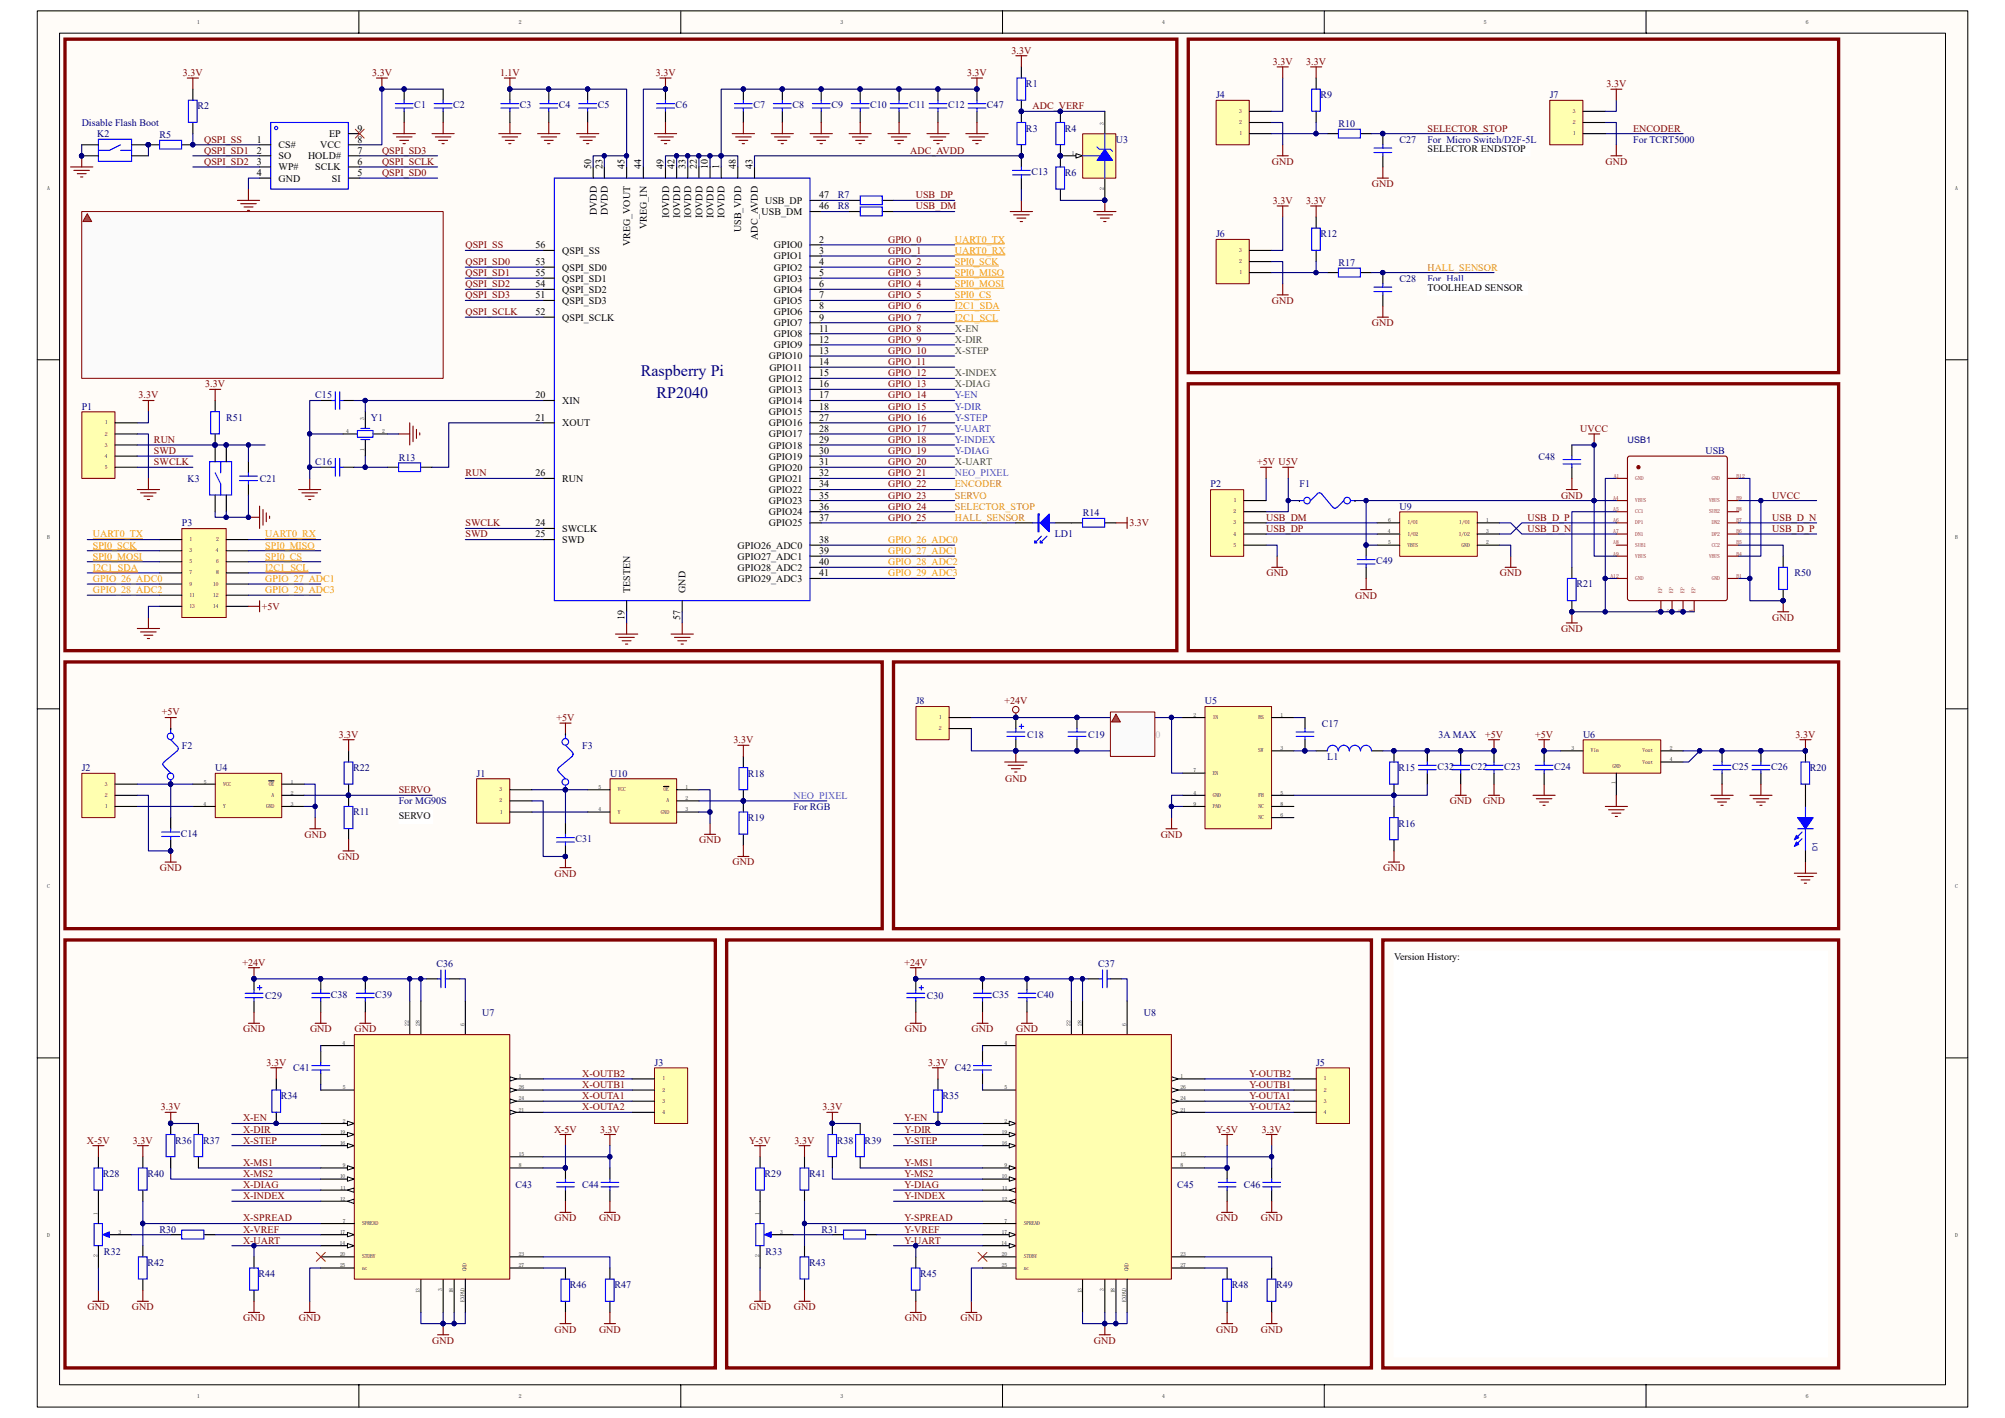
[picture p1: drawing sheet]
<svg xmlns="http://www.w3.org/2000/svg" width="297mm" height="210mm" viewBox="0 0 297 210" stroke-linecap="round" stroke-linejoin="round" font-family="sans-serif">
<defs><g id="words">
<g font-size="2.4" fill="#000080">
<text x="94.9" y="55.6">Raspberry Pi</text>
<text x="97.3" y="58.9">RP2040</text>
</g>
<g font-size="1.5" fill="#800000">
<text x="27.1" y="11.2">3.3V</text>
<text x="55.1" y="11.2">3.3V</text>
<text x="74.1" y="11.2">1.1V</text>
<text x="97.2" y="11.2">3.3V</text>
<text x="143.3" y="11.2">3.3V</text>
<text x="149.9" y="8">3.3V</text>
<text x="188.6" y="9.6">3.3V</text>
<text x="193.5" y="9.6">3.3V</text>
<text x="153" y="16.2">ADC_VERF</text>
<text x="238" y="12.9">3.3V</text>
<text x="30.2" y="22.8">QSPI_SD1</text>
<text x="30.2" y="21.1">QSPI_SS</text>
<text x="56.6" y="22.8">QSPI_SD3</text>
<text x="134.8" y="22.8">ADC_AVDD</text>
<text x="211.5" y="19.5">SELECTOR_STOP</text>
<text x="242" y="19.5">ENCODER</text>
<text x="30.2" y="24.4">QSPI_SD2</text>
<text x="56.6" y="26.1">QSPI_SD0</text>
<text x="56.6" y="24.4">QSPI_SCLK</text>
<text x="135.7" y="29.4">USB_DP</text>
<text x="188.4" y="24.4">GND</text>
<text x="203.3" y="27.7">GND</text>
<text x="237.9" y="24.4">GND</text>
<text x="131.6" y="35.9">GPIO_0</text>
<text x="135.7" y="31">USB_DM</text>
<text x="188.6" y="30.2">3.3V</text>
<text x="193.5" y="30.2">3.3V</text>
<text x="69" y="40.9">QSPI_SD1</text>
<text x="69" y="36.8">QSPI_SS</text>
<text x="69" y="39.2">QSPI_SD0</text>
<text x="131.6" y="37.6">GPIO_1</text>
<text x="131.6" y="39.2">GPIO_2</text>
<text x="131.6" y="40.9">GPIO_3</text>
<text x="69" y="42.5">QSPI_SD2</text>
<text x="69" y="44.2">QSPI_SD3</text>
<text x="69" y="46.7">QSPI_SCLK</text>
<text x="131.6" y="42.5">GPIO_4</text>
<text x="131.6" y="44.2">GPIO_5</text>
<text x="131.6" y="45.8">GPIO_6</text>
<text x="131.6" y="47.5">GPIO_7</text>
<text x="188.4" y="45">GND</text>
<text x="131.6" y="49.1">GPIO_8</text>
<text x="131.6" y="50.8">GPIO_9</text>
<text x="131.6" y="52.4">GPIO_10</text>
<text x="203.3" y="48.3">GND</text>
<text x="20.5" y="59">3.3V</text>
<text x="30.4" y="57.4">3.3V</text>
<text x="131.6" y="54.1">GPIO_11</text>
<text x="131.6" y="55.7">GPIO_12</text>
<text x="131.6" y="57.4">GPIO_13</text>
<text x="131.6" y="59">GPIO_14</text>
<text x="22.8" y="65.6">RUN</text>
<text x="131.6" y="60.6">GPIO_15</text>
<text x="131.6" y="62.3">GPIO_16</text>
<text x="131.6" y="63.9">GPIO_17</text>
<text x="131.6" y="65.6">GPIO_18</text>
<text x="234.1" y="63.9">UVCC</text>
<text x="22.8" y="68.9">SWCLK</text>
<text x="22.8" y="67.2">SWD</text>
<text x="69" y="70.5">RUN</text>
<text x="131.6" y="67.2">GPIO_19</text>
<text x="131.6" y="68.9">GPIO_20</text>
<text x="131.6" y="70.5">GPIO_21</text>
<text x="186.2" y="68.9">+5V U5V</text>
<text x="69" y="77.9">SWCLK</text>
<text x="131.6" y="72.2">GPIO_22</text>
<text x="131.6" y="73.8">GPIO_23</text>
<text x="131.6" y="75.5">GPIO_24</text>
<text x="131.6" y="77.1">GPIO_25</text>
<text x="167.3" y="77.9">3.3V</text>
<text x="187.6" y="77.1">USB_DM</text>
<text x="226.3" y="77.1">USB_D_P</text>
<text x="231.3" y="73.8">GND</text>
<text x="262.5" y="77.1">USB_D_N</text>
<text x="262.5" y="73.8">UVCC</text>
<text x="69" y="79.6">SWD</text>
<text x="187.6" y="78.8">USB_DP</text>
<text x="226.3" y="78.8">USB_D_N</text>
<text x="262.5" y="78.8">USB_D_P</text>
<text x="187.6" y="85.3">GND</text>
<text x="200.8" y="88.6">GND</text>
<text x="222.2" y="85.3">GND</text>
<text x="38.8" y="90.3">+5V</text>
<text x="231.3" y="93.6">GND</text>
<text x="262.6" y="91.9">GND</text>
<text x="24" y="105.9">+5V</text>
<text x="82.5" y="106.8">+5V</text>
<text x="148.8" y="104.3">+24V</text>
<text x="50.2" y="109.2">3.3V</text>
<text x="108.7" y="110">3.3V</text>
<text x="220" y="109.2">+5V</text>
<text x="227.4" y="109.2">+5V</text>
<text x="266" y="109.2">3.3V</text>
<text x="59.1" y="117.5">SERVO</text>
<text x="148.9" y="115.8">GND</text>
<text x="214.8" y="119.1">GND</text>
<text x="219.7" y="119.1">GND</text>
<text x="45.1" y="124.1">GND</text>
<text x="103.6" y="124.9">GND</text>
<text x="172" y="124.1">GND</text>
<text x="23.7" y="129">GND</text>
<text x="50" y="127.3">GND</text>
<text x="82.2" y="129.8">GND</text>
<text x="108.5" y="128.2">GND</text>
<text x="204.9" y="129">GND</text>
<text x="35.9" y="143">+24V</text>
<text x="134" y="143">+24V</text>
<text x="36" y="152.9">GND</text>
<text x="45.9" y="152.9">GND</text>
<text x="52.5" y="152.9">GND</text>
<text x="134.1" y="152.9">GND</text>
<text x="144" y="152.9">GND</text>
<text x="150.5" y="152.9">GND</text>
<text x="39.5" y="157.8">3.3V</text>
<text x="86.3" y="161.1">X-OUTB1</text>
<text x="86.3" y="159.5">X-OUTB2</text>
<text x="137.5" y="157.8">3.3V</text>
<text x="185.1" y="161.1">Y-OUTB1</text>
<text x="185.1" y="159.5">Y-OUTB2</text>
<text x="23.8" y="164.4">3.3V</text>
<text x="36" y="166.1">X-EN</text>
<text x="36" y="167.7">X-DIR</text>
<text x="82.1" y="167.7">X-5V</text>
<text x="86.3" y="162.8">X-OUTA1</text>
<text x="86.3" y="164.4">X-OUTA2</text>
<text x="88.9" y="167.7">3.3V</text>
<text x="121.9" y="164.4">3.3V</text>
<text x="134" y="166.1">Y-EN</text>
<text x="134" y="167.7">Y-DIR</text>
<text x="180.2" y="167.7">Y-5V</text>
<text x="185.1" y="162.8">Y-OUTA1</text>
<text x="185.1" y="164.4">Y-OUTA2</text>
<text x="186.9" y="167.7">3.3V</text>
<text x="12.9" y="169.3">X-5V</text>
<text x="19.7" y="169.3">3.3V</text>
<text x="36" y="169.3">X-STEP</text>
<text x="36" y="172.6">X-MS1</text>
<text x="111" y="169.3">Y-5V</text>
<text x="117.7" y="169.3">3.3V</text>
<text x="134" y="169.3">Y-STEP</text>
<text x="134" y="172.6">Y-MS1</text>
<text x="36" y="174.3">X-MS2</text>
<text x="36" y="175.9">X-DIAG</text>
<text x="36" y="177.6">X-INDEX</text>
<text x="134" y="174.3">Y-MS2</text>
<text x="134" y="175.9">Y-DIAG</text>
<text x="134" y="177.6">Y-INDEX</text>
<text x="36" y="184.2">X-UART</text>
<text x="36" y="182.5">X-VREF</text>
<text x="36" y="180.9">X-SPREAD</text>
<text x="82.2" y="180.9">GND</text>
<text x="88.7" y="180.9">GND</text>
<text x="134" y="184.2">Y-UART</text>
<text x="134" y="182.5">Y-VREF</text>
<text x="134" y="180.9">Y-SPREAD</text>
<text x="180.2" y="180.9">GND</text>
<text x="186.8" y="180.9">GND</text>
<text x="13" y="194">GND</text>
<text x="19.6" y="194">GND</text>
<text x="36" y="195.7">GND</text>
<text x="44.3" y="195.7">GND</text>
<text x="82.2" y="197.3">GND</text>
<text x="88.7" y="197.3">GND</text>
<text x="111" y="194">GND</text>
<text x="117.6" y="194">GND</text>
<text x="134.1" y="195.7">GND</text>
<text x="142.3" y="195.7">GND</text>
<text x="180.2" y="197.3">GND</text>
<text x="186.8" y="197.3">GND</text>
<text x="64" y="199">GND</text>
<text x="162.1" y="199">GND</text>
</g>
<g font-size="1.5" fill="#000080">
<text x="29.2" y="16.2">R2</text>
<text x="61.4" y="16">C1</text>
<text x="67.1" y="16">C2</text>
<text x="77" y="16">C3</text>
<text x="82.8" y="16">C4</text>
<text x="88.6" y="16">C5</text>
<text x="100.1" y="16">C6</text>
<text x="111.6" y="16">C7</text>
<text x="117.4" y="16">C8</text>
<text x="123.2" y="16">C9</text>
<text x="128.9" y="16">C10</text>
<text x="134.7" y="16">C11</text>
<text x="140.5" y="16">C12</text>
<text x="146.2" y="16">C47</text>
<text x="152" y="12.9">R1</text>
<text x="180.2" y="14.5">J4</text>
<text x="195.6" y="14.5">R9</text>
<text x="229.6" y="14.5">J7</text>
<text x="12.1" y="18.6">Disable Flash Boot</text>
<text x="14.4" y="20.3">K2</text>
<text x="23.6" y="20.5">R5</text>
<text x="152" y="19.5">R3</text>
<text x="157.8" y="19.5">R4</text>
<text x="165.3" y="21.1">U3</text>
<text x="198.3" y="18.8">R10</text>
<text x="207.3" y="21.1">C27</text>
<text x="211.5" y="21.1">For Micro Switch/D2F-5L</text>
<text x="242" y="21.1">For TCRT5000</text>
<text x="124.1" y="29.4">R7</text>
<text x="152.8" y="25.9">C13</text>
<text x="157.8" y="26.1">R6</text>
<text x="124.1" y="31">R8</text>
<text x="180.2" y="35.1">J6</text>
<text x="195.6" y="35.1">R12</text>
<text x="198.3" y="39.4">R17</text>
<text x="207.3" y="41.7">C28</text>
<text x="211.5" y="41.7">For Hall</text>
<text x="46.7" y="59">C15</text>
<text x="12.1" y="60.6">P1</text>
<text x="33.5" y="62.3">R51</text>
<text x="54.9" y="62.3">Y1</text>
<text x="27.8" y="71.4">K3</text>
<text x="38.5" y="71.4">C21</text>
<text x="46.7" y="68.9">C16</text>
<text x="59.1" y="68.2">R13</text>
<text x="227.9" y="68.1">C48</text>
<text x="252.7" y="67.2">USB</text>
<text x="26.9" y="77.9">P3</text>
<text x="160.4" y="76.5">R14</text>
<text x="179.3" y="72.2">P2</text>
<text x="192.5" y="72.2">F1</text>
<text x="207.3" y="75.5">U9</text>
<text x="156.3" y="79.6">LD1</text>
<text x="203.9" y="83.5">C49</text>
<text x="233.5" y="87">R21</text>
<text x="265.8" y="85.3">R50</text>
<text x="135.7" y="104.3">J8</text>
<text x="178.5" y="104.3">U5</text>
<text x="195.8" y="107.6">C17</text>
<text x="26.9" y="110.9">F2</text>
<text x="86.3" y="110.9">F3</text>
<text x="152.2" y="109.2">C18</text>
<text x="161.2" y="109.2">C19</text>
<text x="196.6" y="112.5">L1</text>
<text x="213.1" y="109.2">3A MAX</text>
<text x="234.5" y="109.2">U6</text>
<text x="12.1" y="114.2">J2</text>
<text x="31.9" y="114.2">U4</text>
<text x="52.3" y="114.2">R22</text>
<text x="59.1" y="119.1">For MG90S</text>
<text x="70.6" y="115">J1</text>
<text x="90.4" y="115">U10</text>
<text x="110.8" y="115">R18</text>
<text x="117.6" y="119.9">For RGB</text>
<text x="207.2" y="114.2">R15</text>
<text x="213" y="114">C32</text>
<text x="217.9" y="114">C22</text>
<text x="222.8" y="114">C23</text>
<text x="230.2" y="114">C24</text>
<text x="256.6" y="114">C25</text>
<text x="262.4" y="114">C26</text>
<text x="268.1" y="114.2">R20</text>
<text x="26.8" y="123.9">C14</text>
<text x="52.3" y="120.8">R11</text>
<text x="85.3" y="124.7">C31</text>
<text x="110.8" y="121.6">R19</text>
<text x="207.2" y="122.4">R16</text>
<text x="64.7" y="143.2">C36</text>
<text x="162.7" y="143.2">C37</text>
<text x="39.3" y="147.9">C29</text>
<text x="49" y="147.8">C38</text>
<text x="55.6" y="147.8">C39</text>
<text x="137.3" y="147.9">C30</text>
<text x="147" y="147.8">C35</text>
<text x="153.6" y="147.8">C40</text>
<text x="71.4" y="150.4">U7</text>
<text x="169.5" y="150.4">U8</text>
<text x="43.4" y="158.6">C41</text>
<text x="97" y="157.8">J3</text>
<text x="141.5" y="158.6">C42</text>
<text x="195" y="157.8">J5</text>
<text x="41.6" y="162.8">R34</text>
<text x="139.6" y="162.8">R35</text>
<text x="25.9" y="169.3">R36</text>
<text x="30.1" y="169.3">R37</text>
<text x="124" y="169.3">R38</text>
<text x="128.1" y="169.3">R39</text>
<text x="15.2" y="174.3">R28</text>
<text x="21.8" y="174.3">R40</text>
<text x="76.4" y="175.9">C43</text>
<text x="86.3" y="175.9">C44</text>
<text x="113.3" y="174.3">R29</text>
<text x="119.9" y="174.3">R41</text>
<text x="174.4" y="175.9">C45</text>
<text x="184.3" y="175.9">C46</text>
<text x="15.4" y="185.8">R32</text>
<text x="23.6" y="182.5">R30</text>
<text x="113.4" y="185.8">R33</text>
<text x="121.7" y="182.5">R31</text>
<text x="21.8" y="187.5">R42</text>
<text x="38.3" y="189.1">R44</text>
<text x="84.4" y="190.8">R46</text>
<text x="91" y="190.8">R47</text>
<text x="119.9" y="187.5">R43</text>
<text x="136.3" y="189.1">R45</text>
<text x="182.5" y="190.8">R48</text>
<text x="189.1" y="190.8">R49</text>
</g>
<g font-size="1.5">
<text x="38.1" y="21.1">1</text>
<text x="38.1" y="22.8">2</text>
<text x="41.3" y="21.9">CS#</text>
<text x="41.3" y="23.6">SO</text>
<text x="45.6" y="23.6">HOLD#</text>
<text x="47.4" y="21.9">VCC</text>
<text x="48.8" y="20.3">EP</text>
<text x="53" y="22.8">7</text>
<text x="53" y="21.1">8</text>
<text x="53" y="19.5">9</text>
<text x="211.5" y="22.4">SELECTOR ENDSTOP</text>
<text x="38.1" y="24.4">3</text>
<text x="38.1" y="26.1">4</text>
<text x="41.3" y="25.2">WP#</text>
<text x="41.3" y="26.9">GND</text>
<text x="46.7" y="25.2">SCLK</text>
<text x="49.2" y="26.9">SI</text>
<text x="53" y="26.1">5</text>
<text x="53" y="24.4">6</text>
<text x="87.6" y="25.1" transform="rotate(-90 87.6 25.1)">50</text>
<text x="89.2" y="25.1" transform="rotate(-90 89.2 25.1)">23</text>
<text x="92.5" y="25.1" transform="rotate(-90 92.5 25.1)">45</text>
<text x="95" y="25.1" transform="rotate(-90 95 25.1)">44</text>
<text x="98.3" y="25.1" transform="rotate(-90 98.3 25.1)">49</text>
<text x="99.9" y="25.1" transform="rotate(-90 99.9 25.1)">42</text>
<text x="101.6" y="25.1" transform="rotate(-90 101.6 25.1)">33</text>
<text x="103.2" y="25.1" transform="rotate(-90 103.2 25.1)">22</text>
<text x="104.9" y="25.1" transform="rotate(-90 104.9 25.1)">10</text>
<text x="106.5" y="25.1" transform="rotate(-90 106.5 25.1)">1</text>
<text x="109" y="25.1" transform="rotate(-90 109 25.1)">48</text>
<text x="111.5" y="25.1" transform="rotate(-90 111.5 25.1)">43</text>
<text x="121.3" y="29.4">47</text>
<text x="88.4" y="31.8" transform="rotate(-90 88.4 31.8)">DVDD</text>
<text x="90" y="31.8" transform="rotate(-90 90 31.8)">DVDD</text>
<text x="95.8" y="33.9" transform="rotate(-90 95.8 33.9)">VREG_IN</text>
<text x="99.1" y="32.3" transform="rotate(-90 99.1 32.3)">IOVDD</text>
<text x="100.7" y="32.3" transform="rotate(-90 100.7 32.3)">IOVDD</text>
<text x="102.4" y="32.3" transform="rotate(-90 102.4 32.3)">IOVDD</text>
<text x="104.1" y="32.3" transform="rotate(-90 104.1 32.3)">IOVDD</text>
<text x="105.7" y="32.3" transform="rotate(-90 105.7 32.3)">IOVDD</text>
<text x="107.4" y="32.3" transform="rotate(-90 107.4 32.3)">IOVDD</text>
<text x="109.8" y="34.4" transform="rotate(-90 109.8 34.4)">USB_VDD</text>
<text x="112.3" y="35.5" transform="rotate(-90 112.3 35.5)">ADC_AVDD</text>
<text x="112.8" y="31.8">USB_DM</text>
<text x="113.3" y="30.2">USB_DP</text>
<text x="121.3" y="31">46</text>
<text x="121.3" y="35.9">2</text>
<text x="79.3" y="36.8">56</text>
<text x="79.3" y="40.9">55</text>
<text x="79.3" y="39.2">53</text>
<text x="83.3" y="37.6">QSPI_SS</text>
<text x="83.3" y="41.7">QSPI_SD1</text>
<text x="83.3" y="40.1">QSPI_SD0</text>
<text x="93.3" y="36.5" transform="rotate(-90 93.3 36.5)">VREG_VOUT</text>
<text x="114.7" y="41.7">GPIO3</text>
<text x="114.7" y="40.1">GPIO2</text>
<text x="114.7" y="38.4">GPIO1</text>
<text x="114.7" y="36.8">GPIO0</text>
<text x="121.3" y="40.9">5</text>
<text x="121.3" y="39.2">4</text>
<text x="121.3" y="37.6">3</text>
<text x="79.3" y="42.5">54</text>
<text x="79.3" y="46.7">52</text>
<text x="79.3" y="44.2">51</text>
<text x="83.3" y="43.3">QSPI_SD2</text>
<text x="83.3" y="47.5">QSPI_SCLK</text>
<text x="83.3" y="45">QSPI_SD3</text>
<text x="114.7" y="46.7">GPIO6</text>
<text x="114.7" y="45">GPIO5</text>
<text x="114.7" y="43.3">GPIO4</text>
<text x="121.3" y="47.5">9</text>
<text x="121.3" y="45.8">8</text>
<text x="121.3" y="44.2">7</text>
<text x="121.3" y="42.5">6</text>
<text x="211.5" y="43">TOOLHEAD SENSOR</text>
<text x="113.9" y="53.2">GPIO10</text>
<text x="114.7" y="48.3">GPIO7</text>
<text x="114.7" y="51.6">GPIO9</text>
<text x="114.7" y="50">GPIO8</text>
<text x="121.3" y="50.8">12</text>
<text x="121.3" y="49.1">11</text>
<text x="121.3" y="52.4">13</text>
<text x="79.3" y="59">20</text>
<text x="83.3" y="59.8">XIN</text>
<text x="113.9" y="59.8">GPIO14</text>
<text x="113.9" y="58.2">GPIO13</text>
<text x="113.9" y="56.5">GPIO12</text>
<text x="114" y="54.9">GPIO11</text>
<text x="121.3" y="54.1">14</text>
<text x="121.3" y="59">17</text>
<text x="121.3" y="57.4">16</text>
<text x="121.3" y="55.7">15</text>
<text x="79.3" y="62.3">21</text>
<text x="83.3" y="63.1">XOUT</text>
<text x="113.9" y="64.8">GPIO17</text>
<text x="113.9" y="63.1">GPIO16</text>
<text x="113.9" y="61.5">GPIO15</text>
<text x="121.3" y="65.6">29</text>
<text x="121.3" y="63.9">28</text>
<text x="121.3" y="62.3">27</text>
<text x="121.3" y="60.6">18</text>
<text x="79.3" y="70.5">26</text>
<text x="83.3" y="71.4">RUN</text>
<text x="113.9" y="71.4">GPIO21</text>
<text x="113.9" y="69.7">GPIO20</text>
<text x="113.9" y="68.1">GPIO19</text>
<text x="113.9" y="66.4">GPIO18</text>
<text x="121.3" y="70.5">32</text>
<text x="121.3" y="68.9">31</text>
<text x="121.3" y="67.2">30</text>
<text x="79.3" y="77.9">24</text>
<text x="113.9" y="77.9">GPIO25</text>
<text x="113.9" y="76.3">GPIO24</text>
<text x="113.9" y="74.7">GPIO23</text>
<text x="113.9" y="73">GPIO22</text>
<text x="121.3" y="77.1">37</text>
<text x="121.3" y="75.5">36</text>
<text x="121.3" y="73.8">35</text>
<text x="121.3" y="72.2">34</text>
<text x="79.3" y="79.6">25</text>
<text x="83.3" y="80.4">SWD</text>
<text x="83.3" y="78.8">SWCLK</text>
<text x="109.3" y="82.9">GPIO27_ADC1</text>
<text x="109.3" y="81.2">GPIO26_ADC0</text>
<text x="121.3" y="83.7">40</text>
<text x="121.3" y="82.1">39</text>
<text x="121.3" y="80.4">38</text>
<text x="93.3" y="87.8" transform="rotate(-90 93.3 87.8)">TESTEN</text>
<text x="101.6" y="87.8" transform="rotate(-90 101.6 87.8)">GND</text>
<text x="109.3" y="86.2">GPIO29_ADC3</text>
<text x="109.3" y="84.5">GPIO28_ADC2</text>
<text x="121.3" y="85.3">41</text>
<text x="92.5" y="91.8" transform="rotate(-90 92.5 91.8)">19</text>
<text x="100.7" y="91.8" transform="rotate(-90 100.7 91.8)">57</text>
<text x="59.1" y="121.2">SERVO</text>
<text x="206.5" y="142.2">Version History:</text>
</g>
<g font-size="1.5" fill="#ff9a00">
<text x="141.5" y="35.9">UART0_TX</text>
<text x="141.5" y="40.9">SPI0_MISO</text>
<text x="141.5" y="39.2">SPI0_SCK</text>
<text x="141.5" y="37.6">UART0_RX</text>
<text x="141.5" y="47.5">I2C1_SCL</text>
<text x="141.5" y="42.5">SPI0_MOSI</text>
<text x="141.5" y="44.2">SPI0_CS</text>
<text x="141.5" y="45.8">I2C1_SDA</text>
<text x="13.8" y="82.9">SPI0_MOSI</text>
<text x="13.8" y="81.2">SPI0_SCK</text>
<text x="13.8" y="79.6">UART0_TX</text>
<text x="39.3" y="81.2">SPI0_MISO</text>
<text x="39.3" y="82.9">SPI0_CS</text>
<text x="39.3" y="79.6">UART0_RX</text>
<text x="131.6" y="80.4">GPIO_26_ADC0</text>
<text x="131.6" y="82.1">GPIO_27_ADC1</text>
<text x="131.6" y="83.7">GPIO_28_ADC2</text>
<text x="13.8" y="84.5">I2C1_SDA</text>
<text x="13.8" y="86.2">GPIO_26_ADC0</text>
<text x="13.8" y="87.8">GPIO_28_ADC2</text>
<text x="39.3" y="86.2">GPIO_27_ADC1</text>
<text x="39.3" y="87.8">GPIO_29_ADC3</text>
<text x="39.3" y="84.5">I2C1_SCL</text>
<text x="131.6" y="85.3">GPIO_29_ADC3</text>
</g>
<g font-size="1.5" fill="#bf9000">
<text x="211.5" y="40.1">HALL_SENSOR</text>
<text x="141.5" y="73.8">SERVO</text>
<text x="141.5" y="75.5">SELECTOR_STOP</text>
<text x="141.5" y="72.2">ENCODER</text>
<text x="141.5" y="77.1">HALL_SENSOR</text>
</g>
<g font-size="1.5" fill="#38761d">
<text x="141.5" y="49.1">X-EN</text>
<text x="141.5" y="50.8">X-DIR</text>
<text x="141.5" y="52.4">X-STEP</text>
<text x="141.5" y="57.4">X-DIAG</text>
<text x="141.5" y="55.7">X-INDEX</text>
<text x="141.5" y="68.9">X-UART</text>
</g>
<g font-size="1.5" fill="#15c">
<text x="141.5" y="59">Y-EN</text>
<text x="141.5" y="60.6">Y-DIR</text>
<text x="141.5" y="62.3">Y-STEP</text>
<text x="141.5" y="63.9">Y-UART</text>
<text x="141.5" y="65.6">Y-INDEX</text>
<text x="141.5" y="67.2">Y-DIAG</text>
</g>
<g font-size="1.5" fill="#9a00ff">
<text x="141.5" y="70.5">NEO_PIXEL</text>
<text x="117.6" y="118.3">NEO_PIXEL</text>
</g>
<text font-size="1.5" fill="#bfbebc" x="169.5" y="109.2">C20</text>
<text font-size="1.3" fill="#000080" x="241.1" y="65.6">USB1</text>
<text font-size="1" fill="#000080" x="269.2" y="126" transform="rotate(-90 269.2 126)">D1</text>
<g font-size=".8">
<text x="29.2" y="3.5">1</text>
<text x="76.9" y="3.5">2</text>
<text x="124.5" y="3.5">3</text>
<text x="172.2" y="3.5">4</text>
<text x="219.9" y="3.5">5</text>
<text x="267.5" y="3.5">6</text>
<text x="183.6" y="16.7">3</text>
<text x="233" y="16.7">3</text>
<text x="158.8" y="23">1</text>
<text x="163.5" y="18.5" transform="rotate(-90 163.5 18.5)">3</text>
<text x="183.6" y="18.4">2</text>
<text x="183.6" y="20">1</text>
<text x="233" y="18.4">2</text>
<text x="233.1" y="20">1</text>
<text x="7" y="28.1">A</text>
<text x="163.5" y="28.1" transform="rotate(-90 163.5 28.1)">2</text>
<text x="289.7" y="28.1">A</text>
<text x="183.6" y="39">2</text>
<text x="183.6" y="37.3">3</text>
<text x="183.6" y="40.6">1</text>
<text x="15.5" y="64.5">2</text>
<text x="15.6" y="62.8">1</text>
<text x="51.3" y="64.2">4</text>
<text x="54" y="62.1" transform="rotate(-90 54 62.1)">3</text>
<text x="56.6" y="64.2">2</text>
<text x="15.5" y="67.8">4</text>
<text x="15.5" y="66.1">3</text>
<text x="15.5" y="69.4">5</text>
<text x="54" y="66.7" transform="rotate(-90 54 66.7)">1</text>
<text x="182.7" y="76">2</text>
<text x="182.7" y="77.7">3</text>
<text x="182.8" y="74.4">1</text>
<text x="205.7" y="77.3">6</text>
<text x="208.5" y="77.7">I/O1</text>
<text x="216.2" y="77.7">I/O1</text>
<text x="220.2" y="77.3">1</text>
<text x="7" y="79.8">B</text>
<text x="28.1" y="80.1">1</text>
<text x="28.1" y="81.8">3</text>
<text x="28.1" y="83.4">5</text>
<text x="32" y="81.8">4</text>
<text x="32" y="80.1">2</text>
<text x="32" y="83.4">6</text>
<text x="182.7" y="79.3">4</text>
<text x="182.7" y="81">5</text>
<text x="205.6" y="79">4</text>
<text x="205.7" y="80.6">5</text>
<text x="208.5" y="79.3">I/O2</text>
<text x="208.5" y="81">VBUS</text>
<text x="216.1" y="79.3">I/O2</text>
<text x="216.5" y="81">GND</text>
<text x="220.2" y="80.6">2</text>
<text x="220.2" y="79">3</text>
<text x="289.7" y="79.8">B</text>
<text x="28.1" y="85.1">7</text>
<text x="28.1" y="86.7">9</text>
<text x="28.1" y="88.4">11</text>
<text x="31.6" y="86.7">10</text>
<text x="31.6" y="88.4">12</text>
<text x="32" y="85.1">8</text>
<text x="28.1" y="90">13</text>
<text x="31.6" y="90">14</text>
<text x="139.1" y="106.5">1</text>
<text x="176.8" y="106.2">2</text>
<text x="179.7" y="106.5">IN</text>
<text x="186.5" y="106.5">BS</text>
<text x="189.7" y="106.2">1</text>
<text x="139.1" y="108.1">2</text>
<text x="186.4" y="111.4">SW</text>
<text x="189.7" y="111.1">3</text>
<text x="232.8" y="111.1">3</text>
<text x="235.7" y="111.4">Vin</text>
<text x="238.9" y="113.7">GND</text>
<text x="243.3" y="111.4">Vout</text>
<text x="243.3" y="113.1">Vout</text>
<text x="247.4" y="111.1">2</text>
<text x="247.4" y="112.7">4</text>
<text x="15.5" y="118">2</text>
<text x="15.5" y="116.4">3</text>
<text x="15.6" y="119.7">1</text>
<text x="30.2" y="119.3">4</text>
<text x="30.2" y="116">5</text>
<text x="33" y="119.7">Y</text>
<text x="33" y="116.4">VCC</text>
<text x="39.4" y="119.7">GND</text>
<text x="39.8" y="116.4">OE</text>
<text x="40.2" y="118">A</text>
<text x="43.1" y="119.3">3</text>
<text x="43.1" y="116">1</text>
<text x="43.1" y="117.7">2</text>
<text x="74" y="118.8">2</text>
<text x="74" y="117.2">3</text>
<text x="88.7" y="116.9">5</text>
<text x="91.5" y="117.2">VCC</text>
<text x="98.3" y="117.2">OE</text>
<text x="98.7" y="118.8">A</text>
<text x="101.6" y="118.5">2</text>
<text x="101.6" y="116.9">1</text>
<text x="176.8" y="117.7">4</text>
<text x="176.8" y="114.4">7</text>
<text x="176.8" y="119.3">9</text>
<text x="179.7" y="118">GND</text>
<text x="179.7" y="114.7">EN</text>
<text x="179.7" y="119.7">PAD</text>
<text x="186.4" y="118">FB</text>
<text x="186.4" y="119.7">NC</text>
<text x="189.7" y="117.7">5</text>
<text x="189.7" y="119.3">8</text>
<text x="239.3" y="116.1" transform="rotate(-90 239.3 116.1)">1</text>
<text x="74.1" y="120.5">1</text>
<text x="88.7" y="120.1">4</text>
<text x="91.5" y="120.5">Y</text>
<text x="97.9" y="120.5">GND</text>
<text x="101.6" y="120.1">3</text>
<text x="186.4" y="121.3">NC</text>
<text x="189.7" y="121">6</text>
<text x="7" y="131.5">C</text>
<text x="289.7" y="131.5">C</text>
<text x="50.8" y="154.7">4</text>
<text x="60.6" y="151.9" transform="rotate(-90 60.6 151.9)">22</text>
<text x="62.2" y="151.9" transform="rotate(-90 62.2 151.9)">28</text>
<text x="68.8" y="151.9" transform="rotate(-90 68.8 151.9)">6</text>
<text x="148.8" y="154.7">4</text>
<text x="158.6" y="151.9" transform="rotate(-90 158.6 151.9)">22</text>
<text x="160.2" y="151.9" transform="rotate(-90 160.2 151.9)">28</text>
<text x="166.8" y="151.9" transform="rotate(-90 166.8 151.9)">6</text>
<text x="50.8" y="161.3">5</text>
<text x="76.9" y="161.3">26</text>
<text x="76.9" y="159.7">1</text>
<text x="98.1" y="160">1</text>
<text x="98.1" y="161.6">2</text>
<text x="148.8" y="161.3">5</text>
<text x="174.9" y="161.3">26</text>
<text x="174.9" y="159.7">1</text>
<text x="196.1" y="160">1</text>
<text x="196.1" y="161.6">2</text>
<text x="50.4" y="167.9">19</text>
<text x="50.8" y="166.3">2</text>
<text x="76.9" y="163">24</text>
<text x="76.9" y="164.6">21</text>
<text x="98.1" y="163.3">3</text>
<text x="98.1" y="165">4</text>
<text x="148.4" y="167.9">19</text>
<text x="148.8" y="166.3">2</text>
<text x="174.9" y="163">24</text>
<text x="174.9" y="164.6">21</text>
<text x="196.1" y="163.3">3</text>
<text x="196.1" y="165">4</text>
<text x="50.4" y="169.5">16</text>
<text x="50.8" y="172.8">9</text>
<text x="76.9" y="172.8">8</text>
<text x="76.9" y="171.2">15</text>
<text x="148.4" y="169.5">16</text>
<text x="148.8" y="172.8">9</text>
<text x="174.9" y="172.8">8</text>
<text x="174.9" y="171.2">15</text>
<text x="14.4" y="179.9" transform="rotate(-90 14.4 179.9)">1</text>
<text x="50.4" y="174.5">10</text>
<text x="50.4" y="177.8">12</text>
<text x="50.4" y="176.1">11</text>
<text x="112.5" y="179.9" transform="rotate(-90 112.5 179.9)">1</text>
<text x="148.4" y="174.5">10</text>
<text x="148.4" y="177.8">12</text>
<text x="148.5" y="176.1">11</text>
<text x="7" y="183.2">D</text>
<text x="17.5" y="182.7">3</text>
<text x="50.4" y="184.4">14</text>
<text x="50.4" y="182.7">17</text>
<text x="50.8" y="181.1">7</text>
<text x="53.6" y="181.4">SPREAD</text>
<text x="115.6" y="182.7">3</text>
<text x="148.4" y="184.4">14</text>
<text x="148.4" y="182.7">17</text>
<text x="148.8" y="181.1">7</text>
<text x="151.7" y="181.4">SPREAD</text>
<text x="289.7" y="183.2">D</text>
<text x="14.4" y="186.2" transform="rotate(-90 14.4 186.2)">2</text>
<text x="50.4" y="186">20</text>
<text x="50.4" y="187.7">25</text>
<text x="53.6" y="186.4">STDBY</text>
<text x="53.6" y="188">nc</text>
<text x="62.2" y="191.5" transform="rotate(-90 62.2 191.5)">13</text>
<text x="65.5" y="191.1" transform="rotate(-90 65.5 191.1)">3</text>
<text x="67.2" y="191.5" transform="rotate(-90 67.2 191.5)">18</text>
<text x="69.1" y="188.3" transform="rotate(-90 69.1 188.3)">GND</text>
<text x="76.9" y="186">23</text>
<text x="76.9" y="187.7">27</text>
<text x="112.5" y="186.2" transform="rotate(-90 112.5 186.2)">2</text>
<text x="148.4" y="186">20</text>
<text x="148.4" y="187.7">25</text>
<text x="151.7" y="186.4">STDBY</text>
<text x="151.7" y="188">nc</text>
<text x="160.2" y="191.5" transform="rotate(-90 160.2 191.5)">13</text>
<text x="163.5" y="191.1" transform="rotate(-90 163.5 191.1)">3</text>
<text x="165.2" y="191.5" transform="rotate(-90 165.2 191.5)">18</text>
<text x="167.2" y="188.3" transform="rotate(-90 167.2 188.3)">GND</text>
<text x="174.9" y="186">23</text>
<text x="174.9" y="187.7">27</text>
<text x="68.8" y="192.7" transform="rotate(-90 68.8 192.7)">EXPAD</text>
<text x="166.8" y="192.7" transform="rotate(-90 166.8 192.7)">EXPAD</text>
<text x="29.2" y="207">1</text>
<text x="76.9" y="207">2</text>
<text x="124.5" y="207">3</text>
<text x="172.2" y="207">4</text>
<text x="219.9" y="207">5</text>
<text x="267.5" y="207">6</text>
</g>
<g font-size=".8" fill="#800">
<text x="239.1" y="70.7">A1</text>
<text x="242.3" y="71.1">GND</text>
<text x="253.6" y="71.1">GND</text>
<text x="257.3" y="70.7">B12</text>
<text x="239" y="74">A4</text>
<text x="239" y="77.3">A6</text>
<text x="239" y="75.7">A5</text>
<text x="242.3" y="77.7">DP1</text>
<text x="242.3" y="76">CC1</text>
<text x="242.3" y="74.4">VBUS</text>
<text x="253.2" y="74.4">VBUS</text>
<text x="253.2" y="76">SUB2</text>
<text x="253.6" y="77.7">DN2</text>
<text x="257.3" y="77.3">B7</text>
<text x="257.3" y="74">B9</text>
<text x="257.3" y="75.7">B8</text>
<text x="239" y="82.3">A9</text>
<text x="239" y="80.6">A8</text>
<text x="239" y="79">A7</text>
<text x="242.3" y="82.6">VBUS</text>
<text x="242.3" y="81">SUB1</text>
<text x="242.3" y="79.3">DN1</text>
<text x="253.2" y="82.6">VBUS</text>
<text x="253.6" y="79.3">DP2</text>
<text x="253.6" y="81">CC2</text>
<text x="257.3" y="79">B6</text>
<text x="257.3" y="80.6">B5</text>
<text x="257.3" y="82.3">B4</text>
<text x="238.6" y="85.6">A12</text>
<text x="242.3" y="85.9">GND</text>
<text x="246.2" y="87.8" transform="rotate(-90 246.2 87.8)">EP</text>
<text x="247.9" y="87.8" transform="rotate(-90 247.9 87.8)">EP</text>
<text x="249.6" y="87.8" transform="rotate(-90 249.6 87.8)">EP</text>
<text x="251.2" y="87.8" transform="rotate(-90 251.2 87.8)">EP</text>
<text x="253.6" y="85.9">GND</text>
<text x="257.3" y="85.6">B1</text>
<text x="245.9" y="90.6" transform="rotate(-90 245.9 90.6)">1</text>
<text x="247.6" y="90.7" transform="rotate(-90 247.6 90.7)">2</text>
<text x="249.2" y="90.7" transform="rotate(-90 249.2 90.7)">3</text>
<text x="250.9" y="90.7" transform="rotate(-90 250.9 90.7)">4</text>
</g>
</g></defs>
<path d="M5.5 1.6h286v206.8h-286z" fill="#fffcf8"/>
<path d="M5.5 1.6h286v206.8h-286z" fill="none" stroke="#000" stroke-width=".15"/>
<path d="M8.8 4.9h279.4v200.2h-279.4z" fill="#fffcf8"/>
<g fill="none" stroke="#000" stroke-width=".15">
<path d="M8.8 4.9h279.4v200.2h-279.4zM53.2 1.6v3.3M100.9 1.6v3.3M148.5 1.6v3.3M196.2 1.6v3.3M243.9 1.6v3.3M5.5 53.3h3.3M288.2 53.3h3.3M5.5 105h3.3M288.2 105h3.3M5.5 156.7h3.3M288.2 156.7h3.3"/>
<path d="M53.2 205.1v3.3M100.9 205.1v3.3M148.5 205.1v3.3M196.2 205.1v3.3M243.9 205.1v3.3"/>
</g>
<g fill="none" stroke="#00f" stroke-width=".16">
<path d="M27.9 14.8h1.3v3.3h-1.3zM40.1 18.1h11.5v9.9h-11.5zM40.7 18.8h.4v.3h-.4zM58.6 15.3h2.6M58.6 16h2.6M59.9 14.8v.5M59.9 16v.5M64.3 16h2.7M64.3 15.3h2.7M65.7 14.8v.5M65.7 16v.5M74.2 16h2.7"/>
<path d="M74.2 15.3h2.7M75.5 14.8v.5M75.5 16v.5M80 16h2.6M80 15.3h2.6M81.3 14.8v.5M81.3 16v.5M85.7 15.3h2.7M85.7 16h2.7M87.1 14.8v.5M87.1 16v.5M97.3 15.3h2.6"/>
<path d="M97.3 16h2.6M98.6 14.8v.5M98.6 16v.5M108.8 15.3h2.6M108.8 16h2.6M110.1 14.8v.5M110.1 16v.5M114.6 15.3h2.6M114.6 16h2.6M115.9 14.8v.5M115.9 16v.5M120.4 15.3h2.6"/>
<path d="M120.4 16h2.6M121.7 14.8v.5M121.7 16v.5M126.1 15.3h2.7M126.1 16h2.7M127.4 14.8v.5M127.4 16v.5M131.9 15.3h2.6M131.9 16h2.6M133.2 14.8v.5M133.2 16v.5M137.6 16h2.7"/>
<path d="M137.6 15.3h2.7M139 14.8v.5M139 16v.5M150.7 11.6h1.3v3.2h-1.3zM150.7 18.1h1.3v3.3h-1.3zM23.6 20.8h3.3v1.3h-3.3zM82.1 26.4h37.9v62.5h-37.9zM127.4 29h3.3v1.3h-3.3zM127.4 30.6h3.3v1.4h-3.3zM150 25.2h2.6M150 25.9h2.6M151.3 24.7v.5"/>
<path d="M151.3 25.9v.5"/>
</g>
<g fill="none" stroke="#000" stroke-width=".16">
<path d="M28.6 13.2v1.6M28.6 18.1v1.7M51.6 19.8h1.7M59.9 13.2v1.6M59.9 16.5v1.6M65.7 13.2v1.6M65.7 16.5v1.6M75.5 13.2v1.6M75.5 16.5v1.6M81.3 13.2v1.6M81.3 16.5v1.6M87.1 13.2v1.6"/>
<path d="M87.1 16.5v1.6M98.6 13.2v1.6M98.6 16.5v1.6M110.1 13.2v1.6M110.1 16.5v1.6M115.9 13.2v1.6M115.9 16.5v1.6M121.7 13.2v1.6M121.7 16.5v1.6M127.4 13.2v1.6M127.4 16.5v1.6M133.2 13.2v1.6"/>
<path d="M133.2 16.5v1.6M139 13.2v1.6M139 16.5v1.6M151.3 9.9v1.7M151.3 14.8v3.3M22 21.4h1.6M26.9 21.4h1.7M38.5 21.4h1.6M38.5 23.1h1.6M38.5 24.7h1.6M38.5 26.4h1.6M51.6 21.4h1.7"/>
<path d="M51.6 23.1h1.7M51.6 24.7h1.7M51.6 26.4h1.7M80.5 37.1h1.6M80.5 39.6h1.6M87.9 24.7v1.7M89.5 24.7v1.7M92.8 24.7v1.7M95.3 24.7v1.7M98.6 24.7v1.7M100.2 24.7v1.7M101.9 24.7v1.7"/>
<path d="M103.5 24.7v1.7M105.2 24.7v1.7M106.8 24.7v1.7M109.3 24.7v1.7M111.8 24.7v1.7M120 39.6h1.7M120 29.7h1.7M120 31.3h1.7M120 37.9h1.7M120 36.3h1.7M125.8 29.7h1.6M125.8 31.3h1.6"/>
<path d="M130.7 29.7h1.7M130.7 31.3h1.7M151.3 21.4v3.3M151.3 26.4v1.6M157.1 23.1h3.3M80.5 44.5h1.6M80.5 42.8h1.6M80.5 41.2h1.6M80.5 47h1.6M80.5 59.3h1.6M120 47.8h1.7M120 46.1h1.7"/>
<path d="M120 44.5h1.7M120 42.8h1.7M120 41.2h1.7M120 59.3h1.7M120 57.7h1.7M120 56h1.7M120 54.4h1.7M120 52.7h1.7M120 51.1h1.7M120 49.4h1.7M80.5 70.8h1.6M80.5 62.6h1.6"/>
<path d="M80.5 79.9h1.6M80.5 78.3h1.6M120 77.4h1.7M120 75.8h1.7M120 74.1h1.7M120 72.5h1.7M120 70.8h1.7M120 69.2h1.7M120 67.5h1.7M120 65.9h1.7M120 64.3h1.7M120 62.6h1.7"/>
<path d="M120 61h1.7M92.8 89v1.6M101.1 89v1.6M120 85.7h1.7M120 84h1.7M120 82.4h1.7M120 80.7h1.7"/>
</g>
<g fill="none" stroke="#000080" stroke-width=".16">
<path d="M28.6 19.8v1.6h9.9M65.7 13.2h-9.1v8.2h-3.3M75.5 13.2h17.3v11.5M98.6 13.2h-3.3v11.5M144.7 13.2h-37.9v9.9h2.5v1.6M12.1 21.4v1.7M28.6 23.1h9.9M28.6 24.7h9.9M38.5 26.4h-1.7v1.6M53.3 23.1h11.5M53.3 24.7h11.5M53.3 26.4h11.5"/>
<path d="M68.9 39.6h11.6M68.9 37.1h11.6M87.9 24.7v-1.6h1.6v1.6M89.5 23.1h3.3M98.6 24.7v-1.6h8.2v1.6M100.2 23.1v1.6M101.9 23.1v1.6M103.5 23.1v1.6M105.2 23.1v1.6M121.7 39.6h19.7M121.7 31.3h4.1M121.7 36.3h19.7"/>
<path d="M121.7 37.9h19.7M121.7 29.7h4.1M132.4 29.7h9M132.4 31.3h9M151.3 23.1h-39.5v1.6M68.9 41.2h11.6M68.9 42.8h11.6M68.9 44.5h11.6M68.9 47h11.6M121.7 41.2h19.7M121.7 42.8h19.7M121.7 44.5h19.7"/>
<path d="M121.7 46.1h19.7M121.7 47.8h19.7M121.7 49.4h19.7M121.7 51.1h19.7M121.7 52.7h19.7M121.7 54.4h19.7M121.7 56h19.7M121.7 57.7h19.7M121.7 61h19.7M121.7 62.6h19.7M121.7 64.3h19.7M121.7 65.9h19.7"/>
<path d="M121.7 67.5h19.7M121.7 69.2h19.7M121.7 70.8h19.7M121.7 72.5h19.7M121.7 74.1h19.7M121.7 75.8h19.7M121.7 77.4h28.8M92.8 90.6v1.6M101.1 90.6v1.6M121.7 80.7h19.7"/>
</g>
<g fill="none" stroke="#800000" stroke-width=".16">
<path d="M27.7 11.6h1.7M28.6 11.6v1.6M55.8 11.6h1.6M56.6 11.6v1.6M58.2 19.8h3.3M59.9 18.1v1.7M64 19.8h3.3M65.7 18.1v1.7M73.9 19.8h3.3M74.7 11.6h1.7M75.5 11.6v1.6M75.5 18.1v1.7"/>
<path d="M79.6 19.8h3.3M81.3 18.1v1.7M85.4 19.8h3.3M87.1 18.1v1.7M97 19.8h3.2M97.8 11.6h1.6M98.6 11.6v1.6M98.6 18.1v1.7M108.5 19.8h3.3M110.1 18.1v1.7M114.3 19.8h3.2M115.9 18.1v1.7"/>
<path d="M120 19.8h3.3M121.7 18.1v1.7M125.8 19.8h3.3M127.4 18.1v1.7M131.5 19.8h3.3M133.2 18.1v1.7M137.3 19.8h3.3M139 18.1v1.7M143.9 11.6h1.7M144.7 11.6v1.6M150.5 8.3h1.6M151.3 8.3v1.6"/>
<path d="M10.5 24.7h3.3M10.9 25.2h2.3M11.4 25.7h1.4M11.9 26.2h.4M12.1 23.1v1.6M35.2 29.7h3.3M35.7 30.2h2.3M36.1 30.6h1.4M36.7 31.2h.3M36.8 28v1.7M58.7 20.3h2.3M59.2 20.8h1.3"/>
<path d="M59.7 21.3h.3M64.5 20.3h2.3M65 20.8h1.3M65.5 21.3h.3M74.4 20.3h2.3M74.9 20.8h1.3M75.4 21.3h.3M80.2 20.3h2.3M80.6 20.8h1.4M81.1 21.3h.4M85.9 20.3h2.3M86.4 20.8h1.3"/>
<path d="M86.9 21.3h.3M97.4 20.3h2.4M97.9 20.8h1.3M98.4 21.3h.4M109 20.3h2.3M109.5 20.8h1.3M110 21.3h.3M114.7 20.3h2.3M115.2 20.8h1.4M115.7 21.3h.4M120.5 20.3h2.3M121 20.8h1.3"/>
<path d="M121.5 21.3h.3M126.3 20.3h2.3M126.8 20.8h1.3M127.3 21.3h.3M132 20.3h2.3M132.5 20.8h1.4M133 21.3h.4M137.8 20.3h2.3M138.3 20.8h1.3M138.8 21.3h.3M149.7 31.3h3.3M150.2 31.8h2.3"/>
<path d="M150.7 32.3h1.3M151.1 32.8h.4M151.3 29.7v1.6M91.2 93.9h3.3M91.7 94.4h2.3M92.2 94.9h1.3M92.7 95.4h.3M92.8 92.2v1.7M99.4 93.9h3.3M99.9 94.4h2.3M100.4 94.9h1.3M100.9 95.4h.3"/>
<path d="M101.1 92.2v1.7"/>
</g>
<g fill="#000080" stroke="#000080" stroke-width=".15">
<circle cx="151.3" cy="16.5" r=".31"/>
<circle cx="12.1" cy="23.1" r=".32"/>
<circle cx="59.9" cy="13.2" r=".32"/>
<circle cx="110.1" cy="13.2" r=".32"/>
<circle cx="115.9" cy="13.2" r=".32"/>
<circle cx="121.6" cy="13.2" r=".32"/>
<circle cx="56.6" cy="13.2" r=".32"/>
<circle cx="75.5" cy="13.2" r=".32"/>
<circle cx="98.6" cy="13.2" r=".31"/>
<circle cx="87.1" cy="13.2" r=".32"/>
<circle cx="144.7" cy="13.2" r=".32"/>
<circle cx="151.3" cy="23.1" r=".31"/>
<circle cx="100.2" cy="23.1" r=".31"/>
<circle cx="101.9" cy="23.1" r=".32"/>
<circle cx="103.5" cy="23.1" r=".32"/>
<circle cx="105.2" cy="23.1" r=".32"/>
<circle cx="106.8" cy="23.1" r=".32"/>
<circle cx="127.4" cy="13.2" r=".32"/>
<circle cx="133.2" cy="13.2" r=".32"/>
<circle cx="138.9" cy="13.2" r=".31"/>
<circle cx="81.3" cy="13.2" r=".32"/>
<circle cx="89.5" cy="23.1" r=".31"/>
<circle cx="92.8" cy="23.1" r=".32"/>
<circle cx="22" cy="21.4" r=".32"/>
<circle cx="28.6" cy="21.4" r=".31"/>
</g>
<path d="M159.4 22.8l1 .3-1 .3z" fill="#fffcf8"/>
<path d="M159.4 22.8l1 .3-1 .3z" fill="none" stroke="#000" stroke-width=".15"/>
<g fill="#000080" stroke="#000080" stroke-width=".15">
<circle cx="157.1" cy="23.1" r=".32"/>
<circle cx="163.7" cy="29.7" r=".32"/>
</g>
<path d="M163.7 16.5v3.3M163.7 26.4v3.3" fill="none" stroke="#000" stroke-width=".16"/>
<path d="M160.4 19.8h4.9v6.6h-4.9z" fill="#ffffb0"/>
<path d="M160.4 19.8h4.9v6.6h-4.9z" fill="none" stroke="#800000" stroke-width=".15"/>
<path d="M163.7 19.8v6.6M160.4 23.1h2.6M162.5 21.8l.4 .3h1.6l.3 .3" fill="none" stroke="#00f" stroke-width=".15"/>
<path d="M163.7 22.1l1.1 1.6h-2.3z" fill="#00f"/>
<path d="M163.7 22.1l1.1 1.6h-2.3z" fill="none" stroke="#00f" stroke-width=".15"/>
<g fill="#000080" stroke="#000080" stroke-width=".15">
<circle cx="157.1" cy="23.1" r=".32"/>
<circle cx="163.7" cy="29.7" r=".32"/>
<circle cx="157.1" cy="16.5" r=".32"/>
<circle cx="151.3" cy="16.5" r=".31"/>
</g>
<path d="M157.1 16.5v1.6M157.1 21.4v3.3M157.1 28v1.7M150.5 77.4h2.5M156.3 77.4h2.4" fill="none" stroke="#000" stroke-width=".16"/>
<path d="M156.4 18.1h1.3v3.3h-1.3zM156.4 24.7h1.3v3.3h-1.3zM153 77.4h3.3M154.3 79.4l-1 1M155.1 79.4l-1 1" fill="none" stroke="#00f" stroke-width=".16"/>
<path d="M151.3 16.5h12.4M151.3 28v1.7M157.1 29.7h6.6M20.3 64.3h1.7v6.5M20.3 67.5h8.3M22 61v1.6h-1.7M68.9 78.3h11.6M68.9 79.9h11.6M68.9 70.8h11.6" fill="none" stroke="#000080" stroke-width=".16"/>
<path d="M162 31.3h3.3M162.5 31.8h2.3M163 32.3h1.3M163.5 32.8h.3M163.7 29.7v1.6M21.2 59.3h1.6M22 59.3v1.7M20.3 72.5h3.3M20.8 73h2.3M21.3 73.5h1.3M21.8 74h.4M22 70.8v1.7" fill="none" stroke="#800000" stroke-width=".16"/>
<path d="M154.1 77.4l1.3-1.3v2.6z" fill="#00f"/>
<path d="M154.1 77.4l1.3-1.3v2.6z" fill="none" stroke="#00f" stroke-width=".16"/>
<path d="M153.8 76.1v2.6h.1v-2.6z" fill-rule="evenodd" fill="#00f" stroke="#00f" stroke-width=".16"/>
<path d="M153.3 80.1l.3 .3h-.3z" fill="#00f"/>
<path d="M153.3 80.1l.3 .3h-.3z" fill="none" stroke="#00f" stroke-width=".16"/>
<path d="M154.1 80.1l.3 .3h-.3z" fill="#00f"/>
<g fill="none" stroke="#00f" stroke-width=".16">
<path d="M49.2 59.3h.5M49.7 58v2.6M50.3 59.3h.5M50.3 58v2.6M49.2 69.2h.5M49.7 67.9v2.6M50.3 69.2h.5M50.3 67.9v2.6M53 63.8h2.3v.9h-2.3zM53.5 63.4h1.3M53.5 65.1h1.3M59.1 68.5h3.2v1.3h-3.2z"/>
<path d="M160.4 76.8h3.3v1.3h-3.3zM154.1 80.1l.3 .3h-.3z"/>
</g>
<path d="M47.5 59.3h1.7M50.8 59.3h1.7M47.5 69.2h1.7M50.8 64.3h2.2M50.8 69.2h1.7M54.1 61v2.4M54.1 65.1v2.4M55.3 64.3h2.1M57.4 69.2h1.7M62.4 69.2h1.6M158.7 77.4h1.7M163.7 77.4h1.6" fill="none" stroke="#000" stroke-width=".16"/>
<path d="M44.2 72.5h3.3M44.7 73h2.3M45.2 73.5h1.3M45.7 74h.3M45.9 70.8v1.7M59.1 64.3h1.6M60.7 62.6v3.3M61.2 63.1v2.3M61.7 63.6v1.3M62.2 64.1v.3M165.3 77.4h1.7M167 76.6v1.7" fill="none" stroke="#800000" stroke-width=".16"/>
<path d="M47.5 59.3h-1.6v11.5M52.5 59.3h28M54.1 59.3v1.7M45.9 69.2h1.6M45.9 64.3h4.9M52.5 69.2h4.9M54.1 67.5v1.7M57.4 64.3h1.7M80.5 62.6h-14v6.6h-2.5" fill="none" stroke="#000080" stroke-width=".16"/>
<g fill="#000080" stroke="#000080" stroke-width=".15">
<circle cx="54.1" cy="59.3" r=".32"/>
<circle cx="54.1" cy="69.2" r=".32"/>
<circle cx="45.9" cy="64.2" r=".32"/>
<circle cx="45.9" cy="69.2" r=".32"/>
</g>
<path d="M141.4 39.4h6.6M141.4 37.7h7.5M141.4 36.1h7.5M141.4 47.6h6.5M141.4 41h7.4M141.4 42.7h7.4M141.4 44.3h5.5M141.4 46h6.7" fill="none" stroke="#ff9a00" stroke-width=".15"/>
<path d="M21.2 33.8h1.6M21.3 37.1h1.3v3.3h-1.3zM22 33.8v3.3M26.3 37.1h1.3v3.3h-1.3zM26.9 35.4v1.7M22 40.4v1.6M26.9 40.4v1.6" fill="none" stroke="#bfbebc" stroke-width=".16"/>
<path d="M40.1 42.1h9.9v9.8h-9.9z" fill="#bfbebc"/>
<path d="M12.9 50.1h6.5M12.9 43.5h6.7M40.1 42h9.9v9.9h-9.9z" fill="none" stroke="#bfbebc" stroke-width=".15"/>
<g fill="none" stroke="#bfbebc" stroke-width=".16">
<path d="M22 35.4h4.9M12.9 50.2h9.1M12.9 43.7h14M22 42v8.2h8.2M26.9 42v1.7h3.3M30.2 49.6h3.3v1.3h-3.3zM30.2 43h3.3v1.3h-3.3zM33.5 43.7h6.6M33.5 50.2h6.6M50 43.7h9.9M50 50.2h4.9M58.6 45.8h2.6"/>
<path d="M58.6 46.5h2.6M59.1 42h1.6M59.1 51.9h1.6M59.9 46.5v3.7h-5v-3.2h-4.9M59.9 42v3.8M59.9 50.2v1.7"/>
</g>
<path d="M97 158.2h4.9v8.2h-4.9z" fill="#ffffb0"/>
<path d="M97 158.1h4.9v8.3h-4.9z" fill="none" stroke="#800000" stroke-width=".15"/>
<path d="M93.7 159.8h3.3M93.7 161.4h3.3M93.7 163.1h3.3M93.7 164.7h3.3M47.5 182.8h5" fill="none" stroke="#000" stroke-width=".16"/>
<path d="M51.5 182.5l1 .3-1 .4z" fill="#fffcf8"/>
<path d="M51.5 182.5l1 .3-1 .4z" fill="none" stroke="#000" stroke-width=".15"/>
<path d="M47.5 169.7h5" fill="none" stroke="#000" stroke-width=".16"/>
<path d="M51.5 169.3l1 .4-1 .3z" fill="#fffcf8"/>
<path d="M51.5 169.3l1 .4-1 .3z" fill="none" stroke="#000" stroke-width=".15"/>
<path d="M47.5 168h5" fill="none" stroke="#000" stroke-width=".16"/>
<path d="M51.5 167.7l1 .3-1 .3z" fill="#fffcf8"/>
<path d="M51.5 167.7l1 .3-1 .3z" fill="none" stroke="#000" stroke-width=".15"/>
<path d="M47.5 173h5M75.5 171.3h5" fill="none" stroke="#000" stroke-width=".16"/>
<path d="M51.5 172.6l1 .4-1 .3z" fill="#fffcf8"/>
<path d="M51.5 172.6l1 .4-1 .3z" fill="none" stroke="#000" stroke-width=".15"/>
<path d="M47.5 174.6h5" fill="none" stroke="#000" stroke-width=".16"/>
<path d="M51.5 174.3l1 .3-1 .3z" fill="#fffcf8"/>
<path d="M51.5 174.3l1 .3-1 .3z" fill="none" stroke="#000" stroke-width=".15"/>
<path d="M47.5 166.4h5" fill="none" stroke="#000" stroke-width=".16"/>
<path d="M51.5 166l1 .4-1 .3z" fill="#fffcf8"/>
<path d="M51.5 166l1 .4-1 .3z" fill="none" stroke="#000" stroke-width=".15"/>
<path d="M47.5 177.9h5M53.6 165.9h.4M54 165.9h.9" fill="none" stroke="#000" stroke-width=".16"/>
<path d="M51.5 177.9l1-.3v.6z" fill="#fffcf8"/>
<path d="M51.5 177.9l1-.3v.6z" fill="none" stroke="#000" stroke-width=".15"/>
<path d="M47.5 184.5h5" fill="none" stroke="#000" stroke-width=".16"/>
<path d="M51.5 184.2l1 .3-1 .3z" fill="#fffcf8"/>
<path d="M51.5 184.1l1 .4-1 .3z" fill="none" stroke="#000" stroke-width=".15"/>
<path d="M47.5 154.8h5M60.7 148.3v4.9M68.9 148.3v4.9M47.5 161.4h5M75.5 173h5M75.5 163.1h5M62.4 189.4v5" fill="none" stroke="#000" stroke-width=".16"/>
<path d="M75.5 162.7l1 .4-1 .3z" fill="#fffcf8"/>
<path d="M75.5 162.7l1 .4-1 .3z" fill="none" stroke="#000" stroke-width=".15"/>
<path d="M75.5 164.7h5" fill="none" stroke="#000" stroke-width=".16"/>
<path d="M75.5 164.4l1 .3-1 .3z" fill="#fffcf8"/>
<path d="M75.5 164.4l1 .3-1 .3z" fill="none" stroke="#000" stroke-width=".15"/>
<path d="M62.4 148.3v4.9M75.5 161.4h5M75.5 186.1h5" fill="none" stroke="#000" stroke-width=".16"/>
<path d="M75.5 161.1l1 .3-1 .4z" fill="#fffcf8"/>
<path d="M75.5 161.1l1 .3-1 .4z" fill="none" stroke="#000" stroke-width=".15"/>
<path d="M75.5 159.8h5" fill="none" stroke="#000" stroke-width=".16"/>
<path d="M75.5 159.4l1 .4-1 .3z" fill="#fffcf8"/>
<path d="M75.5 159.4l1 .4-1 .3z" fill="none" stroke="#000" stroke-width=".15"/>
<path d="M47.5 176.2h5M65.7 189.4v5M75.5 187.8h5" fill="none" stroke="#000" stroke-width=".16"/>
<path d="M51.5 176.2l1-.3v.7z" fill="#fffcf8"/>
<path d="M51.5 176.2l1-.3v.7z" fill="none" stroke="#000" stroke-width=".15"/>
<path d="M67.3 189.4v5" fill="none" stroke="#000" stroke-width=".16"/>
<path d="M52.5 153.2h23v36.2h-23z" fill="#ffffb0"/>
<path d="M52.5 153.2h23v36.2h-23z" fill="none" stroke="#800000" stroke-width=".15"/>
<g fill="none" stroke="#000" stroke-width=".16">
<path d="M37.6 144.9v1.7M37.6 148.3v1.6M40.9 159.8v1.6M47.5 144.9v1.7M47.5 148.3v1.6M47.5 155.7v1.6M47.5 158.9v1.7M54.1 144.9v1.7M54.1 148.3v1.6M63.2 144.9h1.6M66.5 144.9h1.6M14.6 171.3v1.7"/>
<path d="M14.6 176.2v5M21.2 171.3v1.7M21.2 176.2v1.7M25.3 166.4v1.6M25.3 171.3v1.7M29.4 166.4v1.6M29.4 171.3v1.7M40.9 164.7v1.7M83.8 173v1.6M83.8 176.2v1.7M90.4 173v1.6M90.4 176.2v1.7"/>
<path d="M14.6 184.5v3.3M16.2 182.8h3.3M21.2 184.5v1.6M21.2 189.4v1.7M37.6 186.1v1.7M37.6 191.1v1.6M47.5 181.2h5M47.5 186.1h5M47.5 187.8h5M68.9 189.4v5M83.8 187.8v1.6M83.8 192.7v1.7"/>
<path d="M90.4 187.8v1.6M90.4 192.7v1.7"/>
</g>
<g fill="none" stroke="#00f" stroke-width=".16">
<path d="M36.3 147.7h2.7M36.3 147.1h2.7M37.6 146.6v.5M37.6 147.7v.6M38.1 146.3h.7M38.5 145.9v.7M46.2 158.5h2.6M46.2 147.7h2.6M46.2 157.8h2.6M46.2 147.1h2.6M47.5 146.6v.5M47.5 147.7v.6"/>
<path d="M47.5 157.3v.5M47.5 158.5v.4M52.8 147.7h2.6M52.8 147.1h2.6M54.1 146.6v.5M54.1 147.7v.6M64.8 144.9h.5M65.3 143.6v2.7M66 144.9h.5M66 143.6v2.7M13.9 173h1.3v3.2h-1.3zM20.5 173h1.3v3.2h-1.3z"/>
<path d="M24.6 168h1.3v3.3h-1.3zM28.7 168h1.3v3.3h-1.3zM40.3 161.4h1.3v3.3h-1.3zM82.5 175.1h2.6M82.5 175.7h2.6M83.8 174.6v.5M83.8 175.7v.5M89 175.1h2.7M89 175.7h2.7M90.4 174.6v.5M90.4 175.7v.5M13.9 181.2h1.3v3.3h-1.3z"/>
<path d="M20.5 186.1h1.3v3.3h-1.3zM37 187.8h1.3v3.3h-1.3zM83.1 189.4h1.3v3.3h-1.3zM89.7 189.4h1.3v3.3h-1.3z"/>
</g>
<g fill="none" stroke="#000080" stroke-width=".16">
<path d="M37.6 144.9h24.8v3.4M47.5 154.8v.9M60.7 144.9v3.4M62.4 144.9h.8M68.1 144.9h.8v3.4M80.5 159.8h13.2M25.3 173v1.6h22.2M25.3 166.4h4.1M29.4 173h18.1M34.4 166.4h13.1M34.4 168h13.1M34.4 169.7h13.1"/>
<path d="M34.4 176.2h13.1M47.5 160.6v.8M80.5 171.3h9.9v1.7M80.5 161.4h13.2M80.5 163.1h13.2M80.5 164.7h13.2M21.2 181.2h26.3M34.4 184.5h13.1M37.6 184.5v1.6M47.5 187.8h-1.6v4.9M62.4 194.4v1.6h3.3M65.7 194.4v1.6h3.2v-1.6"/>
<path d="M67.3 194.4v1.6M80.5 186.1h9.9v1.7M80.5 187.8h3.3"/>
</g>
<g fill="#000080" stroke="#000080" stroke-width=".15">
<circle cx="60.7" cy="144.9" r=".32"/>
<circle cx="62.3" cy="144.9" r=".32"/>
<circle cx="54.1" cy="144.9" r=".32"/>
<circle cx="47.5" cy="144.9" r=".32"/>
<circle cx="37.6" cy="144.9" r=".32"/>
<circle cx="40.9" cy="166.3" r=".32"/>
<circle cx="83.7" cy="172.9" r=".32"/>
<circle cx="90.3" cy="171.3" r=".32"/>
<circle cx="65.6" cy="196" r=".32"/>
<circle cx="67.3" cy="196" r=".32"/>
<circle cx="25.3" cy="166.3" r=".32"/>
<circle cx="21.1" cy="181.2" r=".32"/>
<circle cx="37.6" cy="184.5" r=".31"/>
</g>
<g fill="none" stroke="#800000" stroke-width=".16">
<path d="M36.8 143.3h1.7M36.8 151.5h1.7M37.6 143.3v1.6M37.6 149.9v1.6M40.1 158.1h1.7M40.9 158.1v1.7M46.7 151.5h1.6M47.5 149.9v1.6M53.3 151.5h1.6M54.1 149.9v1.6M20.3 169.7h1.7M21.2 169.7v1.6"/>
<path d="M24.5 164.7h1.6M25.3 164.7v1.7M82.9 179.5h1.7M83.8 177.9v1.6M89.5 179.5h1.7M89.5 168h1.7M90.4 168v1.7M90.4 177.9v1.6M20.3 192.7h1.7M21.2 191.1v1.6M36.8 194.4h1.7M37.6 192.7v1.7"/>
<path d="M45.1 194.4h1.6M45.9 192.7v1.7M64.8 197.7h1.7M65.7 196v1.7M82.9 196h1.7M83.8 194.4v1.6M89.5 196h1.7M90.4 194.4v1.6"/>
</g>
<path d="M46.9 185.5l1.3 1.3M48.2 185.5l-1.3 1.3" fill="none" stroke="#f00" stroke-width=".15"/>
<path d="M15.2 182.8l1-.4v.8z" fill="#00f"/>
<path d="M15.2 182.8l1-.4v.8z" fill="none" stroke="#00f" stroke-width=".15"/>
<path d="M13.8 169.7h1.6M14.6 169.7v1.6M82.9 168h1.7M83.8 168v1.7M13.8 192.7h1.6M14.6 191.1v1.6" fill="none" stroke="#800000" stroke-width=".16"/>
<path d="M25.3 182.8h1.6M30.2 182.8h1.7" fill="none" stroke="#000" stroke-width=".16"/>
<path d="M26.9 182.2h3.3v1.3h-3.3z" fill="none" stroke="#00f" stroke-width=".16"/>
<path d="M21.2 177.9v6.6M83.8 169.7v3.3h-3.3M90.4 169.7v1.6M14.6 187.8v3.3M19.5 182.8h5.8M31.9 182.8h15.6" fill="none" stroke="#000080" stroke-width=".16"/>
<g fill="#000080" stroke="#000080" stroke-width=".15">
<circle cx="90.3" cy="171.3" r=".32"/>
<circle cx="83.7" cy="172.9" r=".32"/>
<circle cx="21.1" cy="181.2" r=".32"/>
</g>
<path d="M9.6 139.2h96.4v63.4h-96.4z" fill="none" stroke="#800000" stroke-width=".49"/>
<path d="M195 158.2h4.9v8.2h-4.9z" fill="#ffffb0"/>
<path d="M195 158.1h4.9v8.3h-4.9z" fill="none" stroke="#800000" stroke-width=".15"/>
<path d="M191.7 159.8h3.3M191.7 161.4h3.3M191.7 163.1h3.3M191.7 164.7h3.3M145.6 182.8h4.9" fill="none" stroke="#000" stroke-width=".16"/>
<path d="M149.5 182.5l1 .3-1 .4z" fill="#fffcf8"/>
<path d="M149.5 182.5l1 .3-1 .4z" fill="none" stroke="#000" stroke-width=".15"/>
<path d="M145.6 169.7h4.9" fill="none" stroke="#000" stroke-width=".16"/>
<path d="M149.5 169.3l1 .4-1 .3z" fill="#fffcf8"/>
<path d="M149.5 169.3l1 .4-1 .3z" fill="none" stroke="#000" stroke-width=".15"/>
<path d="M145.6 168h4.9" fill="none" stroke="#000" stroke-width=".16"/>
<path d="M149.5 167.7l1 .3-1 .3z" fill="#fffcf8"/>
<path d="M149.5 167.7l1 .3-1 .3z" fill="none" stroke="#000" stroke-width=".15"/>
<path d="M145.6 173h4.9M173.6 171.3h4.9" fill="none" stroke="#000" stroke-width=".16"/>
<path d="M149.5 172.6l1 .4-1 .3z" fill="#fffcf8"/>
<path d="M149.5 172.6l1 .4-1 .3z" fill="none" stroke="#000" stroke-width=".15"/>
<path d="M145.6 174.6h4.9" fill="none" stroke="#000" stroke-width=".16"/>
<path d="M149.5 174.3l1 .3-1 .3z" fill="#fffcf8"/>
<path d="M149.5 174.3l1 .3-1 .3z" fill="none" stroke="#000" stroke-width=".15"/>
<path d="M145.6 166.4h4.9" fill="none" stroke="#000" stroke-width=".16"/>
<path d="M149.5 166l1 .4-1 .3z" fill="#fffcf8"/>
<path d="M149.5 166l1 .4-1 .3z" fill="none" stroke="#000" stroke-width=".15"/>
<path d="M145.6 177.9h4.9M151.7 165.9h1.2" fill="none" stroke="#000" stroke-width=".16"/>
<path d="M149.5 177.9l1-.3v.6z" fill="#fffcf8"/>
<path d="M149.5 177.9l1-.3v.6z" fill="none" stroke="#000" stroke-width=".15"/>
<path d="M145.6 184.5h4.9" fill="none" stroke="#000" stroke-width=".16"/>
<path d="M149.5 184.2l1 .3-1 .3z" fill="#fffcf8"/>
<path d="M149.5 184.1l1 .4-1 .3z" fill="none" stroke="#000" stroke-width=".15"/>
<path d="M145.6 154.8h4.9M158.7 148.3v4.9M167 148.3v4.9M145.6 161.4h4.9M173.6 173h4.9M173.6 163.1h4.9M160.4 189.4v5" fill="none" stroke="#000" stroke-width=".16"/>
<path d="M173.6 162.7l1 .4-1 .3z" fill="#fffcf8"/>
<path d="M173.6 162.7l1 .4-1 .3z" fill="none" stroke="#000" stroke-width=".15"/>
<path d="M173.6 164.7h4.9" fill="none" stroke="#000" stroke-width=".16"/>
<path d="M173.6 164.4l1 .3-1 .3z" fill="#fffcf8"/>
<path d="M173.6 164.4l1 .3-1 .3z" fill="none" stroke="#000" stroke-width=".15"/>
<path d="M160.4 148.3v4.9M173.6 161.4h4.9M173.6 186.1h4.9" fill="none" stroke="#000" stroke-width=".16"/>
<path d="M173.6 161.1l1 .3-1 .4z" fill="#fffcf8"/>
<path d="M173.6 161.1l1 .3-1 .4z" fill="none" stroke="#000" stroke-width=".15"/>
<path d="M173.6 159.8h4.9" fill="none" stroke="#000" stroke-width=".16"/>
<path d="M173.6 159.4l1 .4-1 .3z" fill="#fffcf8"/>
<path d="M173.6 159.4l1 .4-1 .3z" fill="none" stroke="#000" stroke-width=".15"/>
<path d="M145.6 176.2h4.9M163.7 189.4v5M173.6 187.8h4.9" fill="none" stroke="#000" stroke-width=".16"/>
<path d="M149.5 176.2l1-.3v.7z" fill="#fffcf8"/>
<path d="M149.5 176.2l1-.3v.7z" fill="none" stroke="#000" stroke-width=".15"/>
<path d="M165.3 189.4v5" fill="none" stroke="#000" stroke-width=".16"/>
<path d="M150.5 153.2h23v36.2h-23z" fill="#ffffb0"/>
<path d="M150.5 153.2h23v36.2h-23z" fill="none" stroke="#800000" stroke-width=".15"/>
<g fill="none" stroke="#000" stroke-width=".16">
<path d="M135.7 144.9v1.7M135.7 148.3v1.6M139 159.8v1.6M145.6 144.9v1.7M145.6 148.3v1.6M145.6 155.7v1.6M145.6 158.9v1.7M152.1 144.9v1.7M152.1 148.3v1.6M161.2 144.9h1.7M164.5 144.9h1.7M112.6 171.3v1.7"/>
<path d="M112.6 176.2v5M119.2 171.3v1.7M119.2 176.2v1.7M123.3 166.4v1.6M123.3 171.3v1.7M127.4 166.4v1.6M127.4 171.3v1.7M139 164.7v1.7M181.8 173v1.6M181.8 176.2v1.7M188.4 173v1.6M188.4 176.2v1.7"/>
<path d="M112.6 184.5v3.3M114.3 182.8h3.2M119.2 184.5v1.6M119.2 189.4v1.7M135.7 186.1v1.7M135.7 191.1v1.6M145.6 181.2h4.9M145.6 186.1h4.9M145.6 187.8h4.9M167 189.4v5M181.8 187.8v1.6M181.8 192.7v1.7"/>
<path d="M188.4 187.8v1.6M188.4 192.7v1.7"/>
</g>
<g fill="none" stroke="#00f" stroke-width=".16">
<path d="M134.3 147.1h2.7M134.3 147.7h2.7M135.7 146.6v.5M135.7 147.7v.6M136.2 146.3h.6M136.5 145.9v.7M144.2 158.5h2.7M144.2 157.8h2.7M144.2 147.1h2.7M144.2 147.7h2.7M145.6 146.6v.5M145.6 147.7v.6"/>
<path d="M145.6 157.3v.5M145.6 158.5v.4M150.8 147.1h2.7M150.8 147.7h2.7M152.1 146.6v.5M152.1 147.7v.6M162.9 144.9h.4M163.3 143.6v2.7M164 144.9h.5M164 143.6v2.7M111.9 173h1.3v3.2h-1.3zM118.5 173h1.3v3.2h-1.3z"/>
<path d="M122.7 168h1.2v3.3h-1.2zM126.8 168h1.3v3.3h-1.3zM138.3 161.4h1.3v3.3h-1.3zM180.5 175.1h2.6M180.5 175.7h2.6M181.8 174.6v.5M181.8 175.7v.5M187.1 175.7h2.6M187.1 175.1h2.6M188.4 174.6v.5M188.4 175.7v.5M112 181.2h1.2v3.3h-1.2z"/>
<path d="M118.5 186.1h1.3v3.3h-1.3zM135 187.8h1.3v3.3h-1.3zM181.1 189.4h1.3v3.3h-1.3zM187.7 189.4h1.3v3.3h-1.3z"/>
</g>
<g fill="none" stroke="#000080" stroke-width=".16">
<path d="M135.7 144.9h24.7v3.4M145.6 154.8v.9M158.7 144.9v3.4M160.4 144.9h.8M166.2 144.9h.8v3.4M178.5 159.8h13.2M123.3 173v1.6h22.3M123.3 166.4h4.1M127.4 173h18.2M132.4 166.4h13.2M132.4 168h13.2M132.4 169.7h13.2"/>
<path d="M132.4 176.2h13.2M145.6 160.6v.8M178.5 171.3h9.9v1.7M178.5 161.4h13.2M178.5 163.1h13.2M178.5 164.7h13.2M119.2 181.2h26.4M132.4 184.5h13.2M135.7 184.5v1.6M145.6 187.8h-1.7v4.9M160.4 194.4v1.6h3.3M163.7 194.4v1.6h3.3v-1.6"/>
<path d="M165.3 194.4v1.6M178.5 186.1h9.9v1.7M178.5 187.8h3.3"/>
</g>
<g fill="#000080" stroke="#000080" stroke-width=".15">
<circle cx="158.7" cy="144.9" r=".32"/>
<circle cx="160.4" cy="144.9" r=".32"/>
<circle cx="152.1" cy="144.9" r=".32"/>
<circle cx="145.5" cy="144.9" r=".32"/>
<circle cx="135.6" cy="144.9" r=".32"/>
<circle cx="138.9" cy="166.3" r=".31"/>
<circle cx="181.8" cy="172.9" r=".32"/>
<circle cx="188.4" cy="171.3" r=".32"/>
<circle cx="163.7" cy="196" r=".32"/>
<circle cx="165.3" cy="196" r=".32"/>
<circle cx="123.3" cy="166.3" r=".32"/>
<circle cx="119.2" cy="181.2" r=".32"/>
<circle cx="135.7" cy="184.5" r=".32"/>
</g>
<g fill="none" stroke="#800000" stroke-width=".16">
<path d="M134.8 151.5h1.7M134.8 143.3h1.7M135.7 143.3v1.6M135.7 149.9v1.6M138.1 158.1h1.7M139 158.1v1.7M144.7 151.5h1.7M145.6 149.9v1.6M151.3 151.5h1.7M152.1 149.9v1.6M118.4 169.7h1.6M119.2 169.7v1.6"/>
<path d="M122.5 164.7h1.6M123.3 164.7v1.7M181 179.5h1.6M181.8 177.9v1.6M187.6 168h1.6M187.6 179.5h1.6M188.4 168v1.7M188.4 177.9v1.6M118.4 192.7h1.6M119.2 191.1v1.6M134.8 194.4h1.7M135.7 192.7v1.7"/>
<path d="M143.1 194.4h1.6M143.9 192.7v1.7M162.9 197.7h1.6M163.7 196v1.7M181 196h1.6M181.8 194.4v1.6M187.6 196h1.6M188.4 194.4v1.6"/>
</g>
<path d="M144.9 185.5l1.3 1.3M146.2 185.5l-1.3 1.3" fill="none" stroke="#f00" stroke-width=".15"/>
<path d="M113.2 182.8l1.1-.4v.8z" fill="#00f"/>
<path d="M113.2 182.8l1.1-.4v.8z" fill="none" stroke="#00f" stroke-width=".15"/>
<g fill="none" stroke="#800000" stroke-width=".16">
<path d="M50.8 109.5h1.7M51.6 109.5v1.7M148.8 112.8h3.3M149.3 113.3h2.4M149.8 113.8h1.3M150.3 114.3h.4M150.5 105.6v.7M150.5 111.2v1.6M45.9 122.7h1.6M46.7 121.1v1.6M265.8 129.3h3.3M266.3 129.8h2.3"/>
<path d="M266.8 130.3h1.3M267.3 130.8h.3M267.5 127.7v1.6M111.8 169.7h1.6M112.6 169.7v1.6M181 168h1.6M181.8 168v1.7M111.8 192.7h1.6M112.6 191.1v1.6"/>
</g>
<path d="M51.6 111.2v1.6M51.6 116.1v1.7M159.6 106.3v1.6M159.6 109.5v1.7M267.5 111.2v1.6M267.5 116.1v1.7M123.3 182.8h1.7M128.2 182.8h1.7" fill="none" stroke="#000" stroke-width=".16"/>
<path d="M51 112.8h1.3v3.3h-1.3zM158.2 108.4h2.7M158.2 109.1h2.7M159.6 107.9v.5M159.6 109.1v.4M266.8 112.8h1.3v3.3h-1.3zM267.5 119.4v1.7M266.3 122.7h2.3M267.5 122.7v3.3M125 182.2h3.2v1.3h-3.2z" fill="none" stroke="#00f" stroke-width=".16"/>
<path d="M119.2 177.9v6.6M181.8 169.7v3.3h-3.3M188.4 169.7v1.6M112.6 187.8v3.3M117.5 182.8h5.8M129.9 182.8h15.7" fill="none" stroke="#000080" stroke-width=".16"/>
<g fill="#000080" stroke="#000080" stroke-width=".15">
<circle cx="188.4" cy="171.3" r=".32"/>
<circle cx="181.8" cy="172.9" r=".32"/>
<circle cx="119.2" cy="181.2" r=".32"/>
<circle cx="51.6" cy="117.8" r=".32"/>
<circle cx="150.5" cy="106.2" r=".32"/>
<circle cx="267.5" cy="111.2" r=".32"/>
<circle cx="159.5" cy="111.2" r=".32"/>
<circle cx="159.5" cy="106.2" r=".31"/>
<circle cx="150.5" cy="111.2" r=".32"/>
</g>
<path d="M9.6 5.8h164.7v90.6h-164.7zM107.7 139.2h95.5v63.4h-95.5z" fill="none" stroke="#800000" stroke-width=".49"/>
<circle cx="150.5" cy="105.1" r=".48" fill="none" stroke="#800000" stroke-width=".15"/>
<path d="M266.3 121.1h2.3l-1.1 1.6z" fill="#00f"/>
<path d="M266.3 121.1h2.3l-1.1 1.6z" fill="none" stroke="#00f" stroke-width=".16"/>
<path d="M266.1 124.7l.4 .3-.7 .3z" fill="#00f"/>
<path d="M266.1 124.7l.4 .3-.7 .3z" fill="none" stroke="#00f" stroke-width=".16"/>
<path d="M266.1 123.7l.4 .3-.7 .4z" fill="#00f"/>
<g fill="none" stroke="#00f" stroke-width=".16">
<path d="M149.2 108.4h2.6M149.2 109.1h2.6M150.5 107.9v.5M150.5 109.1v.4M151 107.6h.7M151.3 107.2v.7M227.4 114h2.7M227.4 113.3h2.7M228.8 112.8v.5M228.8 114v.5M253.8 113.3h2.6M253.8 114h2.6"/>
<path d="M255.1 112.8v.5M255.1 114v.5M259.6 113.3h2.6M259.6 114h2.6M260.9 112.8v.5M260.9 114v.5M266.1 123.7l.4 .3-.7 .4zM267 123.2l-1 1M267 124.2l-1 1"/>
</g>
<path d="M150.5 106.3v1.6M150.5 109.5v1.7M228.8 111.2v1.6M228.8 114.5v1.6M255.1 111.2v1.6M255.1 114.5v1.6M260.9 111.2v1.6M260.9 114.5v1.6M267.5 117.8v1.6M267.5 126v1.7" fill="none" stroke="#000" stroke-width=".16"/>
<path d="M150.5 106.3h24.7M150.5 111.2h17.3" fill="none" stroke="#000080" stroke-width=".16"/>
<g fill="#000080" stroke="#000080" stroke-width=".15">
<circle cx="173.5" cy="106.2" r=".32"/>
<circle cx="159.5" cy="106.2" r=".31"/>
<circle cx="150.5" cy="106.2" r=".32"/>
<circle cx="150.5" cy="111.2" r=".32"/>
<circle cx="159.5" cy="111.2" r=".32"/>
<circle cx="267.5" cy="111.2" r=".32"/>
<circle cx="260.9" cy="111.2" r=".32"/>
<circle cx="255.1" cy="111.2" r=".32"/>
<circle cx="228.7" cy="111.2" r=".32"/>
</g>
<path d="M166.5 109.1h2.6M166.5 108.4h2.6M167.8 106.3v2.1M167.8 109.1v2.1" fill="none" stroke="#bfbebc" stroke-width=".16"/>
<g fill="none" stroke="#800000" stroke-width=".16">
<path d="M227.1 117.8h3.3M227.6 118.3h2.3M228.1 118.8h1.3M228.6 119.3h.3M228.8 116.1v1.7M253.5 117.8h3.3M254 118.3h2.3M254.5 118.8h1.3M254.9 119.3h.4M255.1 116.1v1.7M259.2 117.8h3.3M259.7 118.3h2.3"/>
<path d="M260.2 118.8h1.3M260.7 119.3h.3M260.9 116.1v1.7M266.7 109.5h1.6M267.5 109.5v1.7"/>
</g>
<path d="M234.6 109.6h11.4v4.9h-11.4z" fill="#ffffb0"/>
<path d="M234.5 109.6h11.5v4.9h-11.5z" fill="none" stroke="#800000" stroke-width=".15"/>
<path d="M144.7 13.2v1.6M144.7 16.5v1.6M231.2 111.2h3.3M239.5 114.5v3.3M246.1 111.2h3.2M246.1 112.8h3.2" fill="none" stroke="#000" stroke-width=".16"/>
<path d="M228.8 111.2h2.4M249.3 111.2h18.2M251.8 111.2l-1.6 1.6h-.9" fill="none" stroke="#000080" stroke-width=".16"/>
<g fill="#000080" stroke="#000080" stroke-width=".15">
<circle cx="251.8" cy="111.2" r=".32"/>
<circle cx="255.1" cy="111.2" r=".32"/>
<circle cx="260.9" cy="111.2" r=".32"/>
<circle cx="267.5" cy="111.2" r=".32"/>
<circle cx="228.7" cy="111.2" r=".32"/>
<circle cx="144.7" cy="13.2" r=".32"/>
</g>
<path d="M143.1 19.8h3.3M144.7 18.1v1.7M143.6 20.3h2.3M144.1 20.8h1.3M144.6 21.3h.3M237.8 119.4h3.3M238.3 119.9h2.3M239.5 117.8v1.6M238.8 120.4h1.3M239.3 120.9h.3" fill="none" stroke="#800000" stroke-width=".16"/>
<path d="M143.4 16h2.6M143.4 15.3h2.6M144.7 14.8v.5M144.7 16v.5" fill="none" stroke="#00f" stroke-width=".16"/>
<path d="M12.1 61h4.9v9.8h-4.9z" fill="#ffffb0"/>
<path d="M12.1 61h4.9v9.8h-4.9z" fill="none" stroke="#800000" stroke-width=".15"/>
<path d="M17 62.6h3.3M17 64.3h3.3M17 65.9h3.3M17 67.5h3.3M17 69.2h3.3M192.5 74.1h.1M200.7 74.1h.1M202.4 80.7v1.7M202.4 84v1.7" fill="none" stroke="#000" stroke-width=".16"/>
<path d="M20.3 69.2h8.3" fill="none" stroke="#000080" stroke-width=".16"/>
<g fill="none" stroke="#00f" stroke-width=".16">
<path d="M192.5 74.1h.7M194.2 74.1l1.1-1.1h.4l1.8 2.1M198.1 75.1l-.3 .2-.3-.2M199.1 74.1l-1 1M200.1 74.1h.6M201.1 82.9h2.6M201.1 83.5h2.6M202.4 82.4v.5M202.4 83.5v.5"/>
<circle cx="193.6" cy="74.1" r=".48"/>
<circle cx="199.6" cy="74.1" r=".49"/>
</g>
<circle cx="202.4" cy="80.7" r=".32" fill="#000080" stroke="#000080" stroke-width=".15"/>
<path d="M207.4 75.8h11.5v6.6h-11.5z" fill="#ffffb0"/>
<path d="M207.4 75.8h11.5v6.6h-11.5z" fill="none" stroke="#800000" stroke-width=".15"/>
<path d="M204 77.4h3.3M204 79.1h3.3M218.9 77.4h3.3M218.9 79.1h3.3M232.9 65.9v1.6M232.9 69.2v1.6M204 80.7h3.3M218.9 80.7h3.3M232.9 84v1.7M232.9 89v1.6M264.2 82.4v1.6M264.2 87.3v1.7" fill="none" stroke="#000" stroke-width=".16"/>
<g fill="none" stroke="#800000" stroke-width=".16">
<path d="M190 69.2h1.7M190.9 69.2v1.6M232 72.5h1.7M232.9 70.8v1.7M188.4 84h1.6M189.2 82.4v1.6M201.6 87.3h1.6M202.4 85.7v1.6M223 84h1.6M223.8 82.4v1.6M232 92.2h1.7M232.9 90.6v1.6"/>
<path d="M263.4 90.6h1.6M264.2 89v1.6"/>
</g>
<path d="M231.6 68.1h2.6M231.6 68.7h2.6M232.9 67.5v.6M232.9 68.7v.5M232.2 85.7h1.3v3.2h-1.3zM263.5 84h1.3v3.3h-1.3z" fill="none" stroke="#00f" stroke-width=".16"/>
<g fill="none" stroke="#800" stroke-width=".16">
<path d="M239.5 79.1h1.6M239.5 77.4h1.6M239.5 75.8h1.6M239.5 74.1h1.6M239.5 70.8h1.6M241.3 67.6l14.3-.1 .3 .2v20.9l-.2 .3h-14.3l-.2-.1-.1-20.9zM255.9 79.1h1.7M255.9 77.4h1.7M255.9 75.8h1.7M255.9 74.1h1.7M255.9 70.8h1.7M239.5 85.7h1.6"/>
<path d="M239.5 82.4h1.6M239.5 80.7h1.6M246.1 89v1.6M247.7 89v1.6M249.3 89v1.6M251 89v1.6M255.9 85.7h1.7M255.9 82.4h1.7M255.9 80.7h1.7"/>
</g>
<path d="M242.6 69h.3v.4h-.3z" fill-rule="evenodd" fill="#800" stroke="#800" stroke-width=".16"/>
<g fill="#000080" stroke="#000080" stroke-width=".15">
<circle cx="246" cy="90.6" r=".32"/>
<circle cx="247.7" cy="90.6" r=".32"/>
<circle cx="249.3" cy="90.6" r=".32"/>
<circle cx="264.2" cy="88.9" r=".32"/>
<circle cx="232.9" cy="90.6" r=".31"/>
<circle cx="259.2" cy="85.7" r=".32"/>
<circle cx="237.8" cy="85.7" r=".32"/>
<circle cx="237.8" cy="90.6" r=".32"/>
<circle cx="236.2" cy="74.1" r=".32"/>
<circle cx="260.9" cy="74.1" r=".31"/>
<circle cx="202.4" cy="80.7" r=".32"/>
<circle cx="202.4" cy="74.1" r=".31"/>
</g>
<g fill="none" stroke="#000080" stroke-width=".16">
<path d="M187.6 70.8v3.3M187.6 77.4h16.4M187.6 79.1h16.4M222.2 77.4h1.6l1.7 1.7h14M236.2 74.1v8.3h3.3M239.5 75.8h-6.6v8.2M239.5 77.4h-14l-1.7 1.7h-1.6M239.5 74.1h-37.1v6.6h1.6M239.5 70.8h-1.7v14.9h1.7M257.6 77.4h11.5M257.6 79.1h11.5M257.6 74.1h11.5"/>
<path d="M257.6 70.8h1.6v18.2h5M260.9 74.1v8.3h-3.3M187.6 80.7h1.6v1.7M222.2 80.7h1.6v1.7M237.8 85.7v4.9h-4.9M237.8 90.6h13.2M257.6 80.7h6.6v1.7M257.6 85.7h1.6"/>
</g>
<path d="M179.4 72.5h4.9v9.9h-4.9z" fill="#ffffb0"/>
<path d="M179.3 72.5h5v9.9h-5z" fill="none" stroke="#800000" stroke-width=".15"/>
<path d="M12.1 21.4h2.5M12.1 23.1h2.5M19.5 21.4h2.5M19.5 23.1h2.5M184.3 74.1h3.3M184.3 75.8h3.3M184.3 77.4h3.3M184.3 79.1h3.3M184.3 80.7h3.3" fill="none" stroke="#000" stroke-width=".16"/>
<path d="M22 21.4v1.7M121.7 59.3h19.7M192.5 74.1h-1.6v1.7h-3.3M121.7 82.4h19.7M121.7 85.7h19.7M121.7 84h19.7M143.9 107.9v3.3h6.6" fill="none" stroke="#000080" stroke-width=".16"/>
<g fill="#000080" stroke="#000080" stroke-width=".15">
<circle cx="190.8" cy="74.1" r=".31"/>
<circle cx="228.7" cy="111.2" r=".32"/>
<circle cx="150.5" cy="111.2" r=".32"/>
<circle cx="12.1" cy="23.1" r=".32"/>
<circle cx="22" cy="21.4" r=".32"/>
</g>
<path d="M186.7 69.2h1.7M187.6 69.2v1.6M227.9 109.5h1.7M228.8 109.5v1.7" fill="none" stroke="#800000" stroke-width=".16"/>
<path d="M14.6 20.6h4.9v3.3h-4.9zM17.9 22.3h1.6M17.9 21.4l-1.7 .9h-1.6" fill="none" stroke="#00f" stroke-width=".16"/>
<path d="M135.7 104.6h4.9v4.9h-4.9z" fill="#ffffb0"/>
<path d="M135.7 104.6h4.9v4.9h-4.9z" fill="none" stroke="#800000" stroke-width=".15"/>
<path d="M140.6 106.3h3.3M140.6 107.9h3.3" fill="none" stroke="#000" stroke-width=".16"/>
<path d="M143.9 106.3h6.6M34.4 177.9h13.1M132.4 177.9h13.2" fill="none" stroke="#000080" stroke-width=".16"/>
<circle cx="150.5" cy="106.2" r=".32" fill="#000080" stroke="#000080" stroke-width=".15"/>
<path d="M12.1 114.5h4.9v6.6h-4.9z" fill="#ffffb0"/>
<path d="M12.1 114.5h4.9v6.6h-4.9z" fill="none" stroke="#800000" stroke-width=".15"/>
<path d="M17 119.4h3.3M17 117.8h3.3M17 116.1h3.3" fill="none" stroke="#000" stroke-width=".16"/>
<path d="M238.7 23.1h1.6M239.5 21.4v1.7M24.5 106.3h1.6M25.3 106.3v1.6" fill="none" stroke="#800000" stroke-width=".16"/>
<path d="M237.8 19.8h11.5" fill="none" stroke="#000080" stroke-width=".16"/>
<path d="M229.6 14.9h4.9v6.5h-4.9z" fill="#ffffb0"/>
<path d="M229.6 14.9h4.9v6.5h-4.9z" fill="none" stroke="#800000" stroke-width=".15"/>
<path d="M195 11.6v1.6M195 16.5v1.6M196.6 19.8h1.7M201.6 19.8h1.6M234.5 19.8h3.3M234.5 18.1h3.3M234.5 16.5h3.3" fill="none" stroke="#000" stroke-width=".16"/>
<path d="M203.2 19.8h18.1M237.8 18.1h1.7v3.3M239.5 14.8v1.7h-1.7" fill="none" stroke="#000080" stroke-width=".16"/>
<path d="M194.2 9.9h1.6M195 9.9v1.7M238.7 13.2h1.6M239.5 13.2v1.6M189.2 23.1h1.7M190 21.4v1.7" fill="none" stroke="#800000" stroke-width=".16"/>
<path d="M194.3 13.2h1.3v3.3h-1.3zM198.3 19.1h3.2v1.3h-3.2z" fill="none" stroke="#00f" stroke-width=".16"/>
<circle cx="204.8" cy="19.8" r=".32" fill="#000080" stroke="#000080" stroke-width=".15"/>
<path d="M180.2 14.9h4.9v6.5h-4.9z" fill="#ffffb0"/>
<path d="M180.2 14.9h4.9v6.5h-4.9z" fill="none" stroke="#800000" stroke-width=".15"/>
<path d="M185.1 19.8h3.3M185.1 18.1h3.3M185.1 16.5h3.3M195 32.1v1.7M195 37.1v1.6M196.6 40.4h1.7M201.6 40.4h1.6" fill="none" stroke="#000" stroke-width=".16"/>
<path d="M188.4 18.1h1.6v3.3M188.4 19.8h6.6M190 11.6v4.9h-1.6M195 18.1v1.7h1.6M203.2 40.4h18.1" fill="none" stroke="#000080" stroke-width=".16"/>
<g fill="#000080" stroke="#000080" stroke-width=".15">
<circle cx="195" cy="19.8" r=".32"/>
<circle cx="204.8" cy="40.4" r=".32"/>
</g>
<path d="M189.2 9.9h1.7M190 9.9v1.7M194.2 30.5h1.6M195 30.5v1.6M189.2 43.7h1.7M190 42v1.7" fill="none" stroke="#800000" stroke-width=".16"/>
<path d="M194.3 33.8h1.3v3.3h-1.3zM198.3 39.7h3.2v1.3h-3.2z" fill="none" stroke="#00f" stroke-width=".16"/>
<path d="M180.2 35.5h4.9v6.5h-4.9z" fill="#ffffb0"/>
<path d="M180.2 35.5h4.9v6.5h-4.9z" fill="none" stroke="#800000" stroke-width=".15"/>
<path d="M185.1 38.7h3.3M185.1 37.1h3.3M185.1 40.4h3.3" fill="none" stroke="#000" stroke-width=".16"/>
<path d="M188.4 38.7h1.6v3.3M190 32.1v5h-1.6M195 38.7v1.7h1.6M188.4 40.4h6.6M190.9 70.8v3.3M200.7 74.1h1.7M232.9 65.9h3.3v8.2" fill="none" stroke="#000080" stroke-width=".16"/>
<g fill="#000080" stroke="#000080" stroke-width=".15">
<circle cx="195" cy="40.4" r=".32"/>
<circle cx="202.4" cy="74.1" r=".31"/>
<circle cx="190.8" cy="74.1" r=".31"/>
<circle cx="236.2" cy="74.1" r=".32"/>
<circle cx="236.2" cy="65.9" r=".32"/>
</g>
<path d="M189.2 30.5h1.7M190 30.5v1.6M235.3 64.3h1.7M236.2 64.3v1.6" fill="none" stroke="#800000" stroke-width=".16"/>
<path d="M176 56.8h96.4v39.6h-96.4zM9.6 98h121.1v39.5h-121.1zM132.4 98h140v39.5h-140z" fill="none" stroke="#800000" stroke-width=".49"/>
<path d="M211.5 21.1h15.2v2h-15.2z" fill="#fff"/>
<path d="M211.5 21.1h15.2v2h-15.2z" fill="none" stroke="#fff" stroke-width=".15"/>
<path d="M59.1 120h5v1.9h-5z" fill="#fff"/>
<path d="M59.1 119.9h5v2h-5z" fill="none" stroke="#fff" stroke-width=".15"/>
<g fill="none" stroke="#00f" stroke-width=".16">
<path d="M24.3 113.5l1 1M24.3 112.9a.33 .33 0 0 0-.2 .3 .33 .33 0 0 0 .2 .3M25.3 109.5l1 1M25.3 107.9v.7M25.3 115.5v.6M26.3 110.5l.1 .4-.1 .3-2 1.6M24 123.2h2.6M24 123.9h2.6M25.3 122.7v.5M25.3 123.9v.5"/>
<circle cx="25.3" cy="115" r=".48"/>
<circle cx="25.3" cy="109" r=".48"/>
</g>
<path d="M25.3 107.9h.1M25.3 116.1h.1M25.3 121.1v1.6M25.3 124.4v1.6" fill="none" stroke="#000" stroke-width=".16"/>
<g fill="#000080" stroke="#000080" stroke-width=".15">
<circle cx="25.3" cy="116.1" r=".32"/>
<circle cx="25.3" cy="126" r=".32"/>
</g>
<path d="M31.9 114.5h9.8v6.6h-9.8z" fill="#ffffb0"/>
<path d="M31.9 114.5h9.8v6.6h-9.8z" fill="none" stroke="#800000" stroke-width=".15"/>
<path d="M28.6 116.1h3.3M28.6 119.4h3.3M39.8 115.6h.4M40.2 115.6h.4M41.8 116.1h3.3M41.8 117.8h3.3M41.8 119.4h3.3M51.6 117.8v1.6M51.6 122.7v1.7" fill="none" stroke="#000" stroke-width=".16"/>
<path d="M20.3 119.4h8.3M20.3 116.1h8.3M20.3 117.8h1.7v8.2h3.3M25.3 116.1v5M45.1 116.1h1.6v5M45.1 119.4h1.6M45.1 117.8h18.9" fill="none" stroke="#000080" stroke-width=".16"/>
<path d="M24.5 127.7h1.6M25.3 126v1.7M50.8 126h1.7M51.6 124.4v1.6" fill="none" stroke="#800000" stroke-width=".16"/>
<g fill="#000080" stroke="#000080" stroke-width=".15">
<circle cx="25.3" cy="126" r=".32"/>
<circle cx="46.7" cy="119.4" r=".31"/>
<circle cx="51.6" cy="117.8" r=".32"/>
<circle cx="25.3" cy="116.1" r=".32"/>
</g>
<path d="M51 119.4h1.3v3.3h-1.3z" fill="none" stroke="#00f" stroke-width=".16"/>
<path d="M178.5 104.6h9.9v18.1h-9.9z" fill="#ffffb0"/>
<path d="M178.5 104.6h9.9v18.1h-9.9z" fill="none" stroke="#800000" stroke-width=".15"/>
<g fill="none" stroke="#000" stroke-width=".16">
<path d="M204.9 19.8v1.6M204.9 23.1v1.6M204.9 40.4v1.6M204.9 43.7v1.6M175.2 106.3h3.3M175.2 117.8h3.3M175.2 114.5h3.3M175.2 119.4h3.3M188.4 106.3h3.3M188.4 111.2h3.3M188.4 117.8h3.3M188.4 119.4h3.3"/>
<path d="M193.3 106.3v1.6M193.3 109.5v1.7M195 111.2h1.6M203.2 111.2h1.7M206.5 111.2v1.6M206.5 116.1v1.7M206.5 119.4v1.7M211.5 111.2v1.6M211.5 114.5v1.6M216.4 111.2v1.6M216.4 114.5v1.6M221.3 111.2v1.6"/>
<path d="M221.3 114.5v1.6M188.4 121.1h3.3M206.5 124.4v1.6"/>
</g>
<g fill="none" stroke="#00f" stroke-width=".16">
<path d="M203.6 21.9h2.6M203.6 22.6h2.6M204.9 21.4v.5M204.9 22.6v.5M203.6 42.5h2.6M203.6 43.2h2.6M204.9 42v.5M204.9 43.2v.5M192 108.4h2.6M192 109.1h2.6M193.3 107.9v.5M193.3 109.1v.4"/>
<path d="M198.2 111.2a.8 .8 0 0 0-.8-.8 .8 .8 0 0 0-.8 .8M199.9 111.2a.84 .84 0 0 0-.8-.8 .8 .8 0 0 0-.8 .8M203.2 111.2a.81 .81 0 0 0-.8-.8 .81 .81 0 0 0-.9 .8 .81 .81 0 0 0-.8-.8 .81 .81 0 0 0-.8 .8M205.9 112.8h1.2v3.3h-1.2zM210.1 113.3h2.7M210.1 114h2.7M211.5 112.8v.5M211.5 114v.5M215.1 114h2.6M215.1 113.3h2.6M216.4 112.8v.5M216.4 114v.5"/>
<path d="M220 114h2.7M220 113.3h2.7M221.3 112.8v.5M221.3 114v.5M205.9 121.1h1.2v3.3h-1.2z"/>
</g>
<g fill="#000080" stroke="#000080" stroke-width=".15">
<circle cx="193.3" cy="111.2" r=".32"/>
<circle cx="206.5" cy="117.8" r=".32"/>
<circle cx="206.5" cy="111.2" r=".32"/>
<circle cx="221.3" cy="111.2" r=".32"/>
<circle cx="216.4" cy="111.2" r=".32"/>
<circle cx="211.4" cy="111.2" r=".32"/>
<circle cx="173.5" cy="106.2" r=".32"/>
<circle cx="173.5" cy="119.4" r=".32"/>
<circle cx="204.8" cy="19.8" r=".32"/>
<circle cx="204.8" cy="40.4" r=".32"/>
</g>
<g fill="none" stroke="#800000" stroke-width=".16">
<path d="M204 26.4h1.7M204.9 24.7v1.7M204 47h1.7M204.9 45.3v1.7M215.6 117.8h1.6M216.4 116.1v1.7M220.5 109.5h1.7M220.5 117.8h1.7M221.3 109.5v1.7M221.3 116.1v1.7M104.4 123.5h1.6M105.2 121.9v1.6"/>
<path d="M172.7 122.7h1.7M173.6 121.1v1.6M205.7 127.7h1.6M206.5 126v1.7"/>
</g>
<path d="M173.6 119.4h1.6M173.6 106.3v8.2h1.6M175.2 117.8h-1.6v3.3M191.7 106.3h1.6M191.7 111.2h3.3M204.9 111.2h16.4M206.5 117.8v1.6M211.5 116.1v1.7h-19.8" fill="none" stroke="#000080" stroke-width=".16"/>
<path d="M70.6 115.3h4.9v6.6h-4.9z" fill="#ffffb0"/>
<path d="M70.6 115.3h4.9v6.6h-4.9z" fill="none" stroke="#800000" stroke-width=".15"/>
<path d="M75.5 118.6h3.3M75.5 116.9h3.3M83.8 108.7h.1M83.8 116.9h.1M75.5 120.2h3.3M83.8 121.9v1.6M83.8 125.2v1.6" fill="none" stroke="#000" stroke-width=".16"/>
<path d="M82.9 107.1h1.7M83.8 107.1v1.6" fill="none" stroke="#800000" stroke-width=".16"/>
<g fill="none" stroke="#00f" stroke-width=".16">
<path d="M82.8 114.3l1 1M82.8 113.7a.33 .33 0 0 0-.2 .3 .33 .33 0 0 0 .2 .3M83.8 108.7v.7M83.8 116.3v.6M83.8 110.4l1.1 1.1-.2 .5M84.8 112l-2 1.7M82.5 124h2.6M82.5 124.7h2.6M83.8 123.5v.5M83.8 124.7v.5"/>
<circle cx="83.8" cy="109.9" r=".48"/>
<circle cx="83.8" cy="115.8" r=".48"/>
</g>
<g fill="#000080" stroke="#000080" stroke-width=".15">
<circle cx="83.8" cy="116.9" r=".32"/>
<circle cx="83.8" cy="126.8" r=".32"/>
</g>
<path d="M90.4 115.3h9.8v6.6h-9.8z" fill="#ffffb0"/>
<path d="M90.4 115.3h9.8v6.6h-9.8z" fill="none" stroke="#800000" stroke-width=".15"/>
<path d="M87.1 116.9h3.3M98.3 116.5h.4M98.7 116.5h.4M100.2 116.9h3.3M100.2 118.6h3.3M110.1 112v1.7M110.1 116.9v3.3M87.1 120.2h3.3M100.2 120.2h3.3M110.1 123.5v1.7" fill="none" stroke="#000" stroke-width=".16"/>
<path d="M78.8 116.9h8.3M78.8 118.6h1.7v8.2h3.3M83.8 116.9v5M103.5 116.9h1.7v5M103.5 118.6h19M78.8 120.2h8.3M103.5 120.2h1.7" fill="none" stroke="#000080" stroke-width=".16"/>
<path d="M109.3 110.4h1.7M110.1 110.4v1.6M82.9 128.5h1.7M83.8 126.8v1.7M109.3 126.8h1.7M110.1 125.2v1.6" fill="none" stroke="#800000" stroke-width=".16"/>
<g fill="#000080" stroke="#000080" stroke-width=".15">
<circle cx="83.8" cy="126.8" r=".32"/>
<circle cx="105.2" cy="120.2" r=".32"/>
<circle cx="110.1" cy="118.6" r=".32"/>
<circle cx="83.8" cy="116.9" r=".32"/>
</g>
<path d="M109.5 113.7h1.3v3.2h-1.3zM109.5 120.2h1.3v3.3h-1.3z" fill="none" stroke="#00f" stroke-width=".16"/>
<path d="M176 5.8h96.4v49.4h-96.4zM204.9 139.2h67.5v63.4h-67.5z" fill="none" stroke="#800000" stroke-width=".49"/>
<path d="M206.6 140.9h64.2v60.1h-64.2z" fill="#fff"/>
<path d="M206.5 140.8h64.3v60.2h-64.3z" fill="none" stroke="#fff" stroke-width=".15"/>
<path d="M27 78.3h6.5v13.1h-6.5z" fill="#ffffb0"/>
<path d="M26.9 78.3h6.6v13.1h-6.6z" fill="none" stroke="#800000" stroke-width=".15"/>
<g fill="none" stroke="#000" stroke-width=".16">
<path d="M23.6 79.9h3.3M33.5 79.9h3.3M23.6 81.6h3.3M23.6 83.2h3.3M23.6 84.8h3.3M23.6 86.5h3.3M23.6 88.1h3.3M23.6 89.8h3.3M33.5 81.6h3.3M33.5 83.2h3.3M33.5 84.8h3.3M33.5 86.5h3.3"/>
<path d="M33.5 88.1h3.3M33.5 89.8h3.3"/>
</g>
<path d="M20.3 93.1h3.3M20.8 93.6h2.3M21.3 94.1h1.3M21.8 94.6h.4M22 91.4v1.7M36.8 89.8h1.7M38.5 89v1.6" fill="none" stroke="#800000" stroke-width=".16"/>
<g fill="none" stroke="#000080" stroke-width=".16">
<path d="M12.9 79.9h10.7M36.8 79.9h10.7M12.9 81.6h10.7M12.9 83.2h10.7M12.9 84.8h10.7M12.9 86.5h10.7M12.9 88.1h10.7M23.6 89.8h-1.6v1.6M36.8 81.6h10.7M36.8 83.2h10.7M36.8 84.8h10.7M36.8 86.5h10.7"/>
<path d="M36.8 88.1h10.7"/>
</g>
<path d="M13.8 79.7h7.4M39.3 79.7h7.5M13.8 84.7h6.6M13.8 81.4h6.5M13.8 83h7.3M39.3 84.7h6.4M39.3 81.4h7.3M39.3 83h5.4" fill="none" stroke="#ff9a00" stroke-width=".15"/>
<path d="M211.5 41.7h14.8v2h-14.8z" fill="#fff"/>
<path d="M211.5 41.7h14.8v2h-14.8z" fill="none" stroke="#fff" stroke-width=".15"/>
<path d="M31.9 59.3v1.7M31.9 64.3v4.1M31.9 73.3v2.5M33.5 65.9v2.5M33.5 73.3v2.5M36.8 68.4v1.6M36.8 71.7v1.6" fill="none" stroke="#000" stroke-width=".16"/>
<g fill="#000080" stroke="#000080" stroke-width=".15">
<circle cx="31.9" cy="65.9" r=".32"/>
<circle cx="33.5" cy="65.9" r=".32"/>
<circle cx="36.8" cy="65.9" r=".31"/>
<circle cx="36.8" cy="76.6" r=".31"/>
<circle cx="33.5" cy="76.6" r=".32"/>
</g>
<path d="M31 68.4h3.3v4.9h-3.3zM31.2 61h1.3v3.2h-1.3zM31.9 70l.8 1.7v1.6M32.7 68.4v1.6M35.5 71.2h2.6M35.5 70.5h2.6M36.8 70v.5M36.8 71.2v.5" fill="none" stroke="#00f" stroke-width=".16"/>
<path d="M31 57.7h1.7M31.9 57.7v1.6M36.8 76.6h1.7M38.5 75v3.3M39 75.5v2.3M39.5 75.9v1.4M39.9 76.4v.4" fill="none" stroke="#800000" stroke-width=".16"/>
<path d="M20.3 65.9h19M33.5 75.8v.8M36.8 73.3v3.3h-4.9v-.8M36.8 65.9v2.5" fill="none" stroke="#000080" stroke-width=".16"/>
<path d="M52.6 19.1l1.4 1.3M54 19.1l-1.4 1.3" fill="none" stroke="#f00" stroke-width=".15"/>
<path d="M12.1 31.3h53.6v24.7h-53.6z" fill="#fafafa"/>
<path d="M12.1 31.3h53.6v24.7h-53.6z" fill="none" stroke="#800000" stroke-width=".15"/>
<path d="M12.9 31.6l.7 1.2h-1.3z" fill="#fe3232"/>
<path d="M12.9 31.6l.7 1.2h-1.3z" fill="none" stroke="#9a0000" stroke-width=".15"/>
<path d="M164.5 105.4h6.6v6.6h-6.6z" fill="#fafafa"/>
<path d="M164.5 105.4h6.6v6.6h-6.6z" fill="none" stroke="#800000" stroke-width=".15"/>
<path d="M165.3 105.7l.7 1.2h-1.3z" fill="#fe3232"/>
<path d="M165.3 105.7l.7 1.2h-1.3z" fill="none" stroke="#9a0000" stroke-width=".15"/>
<use href="#words"/>
</svg>
